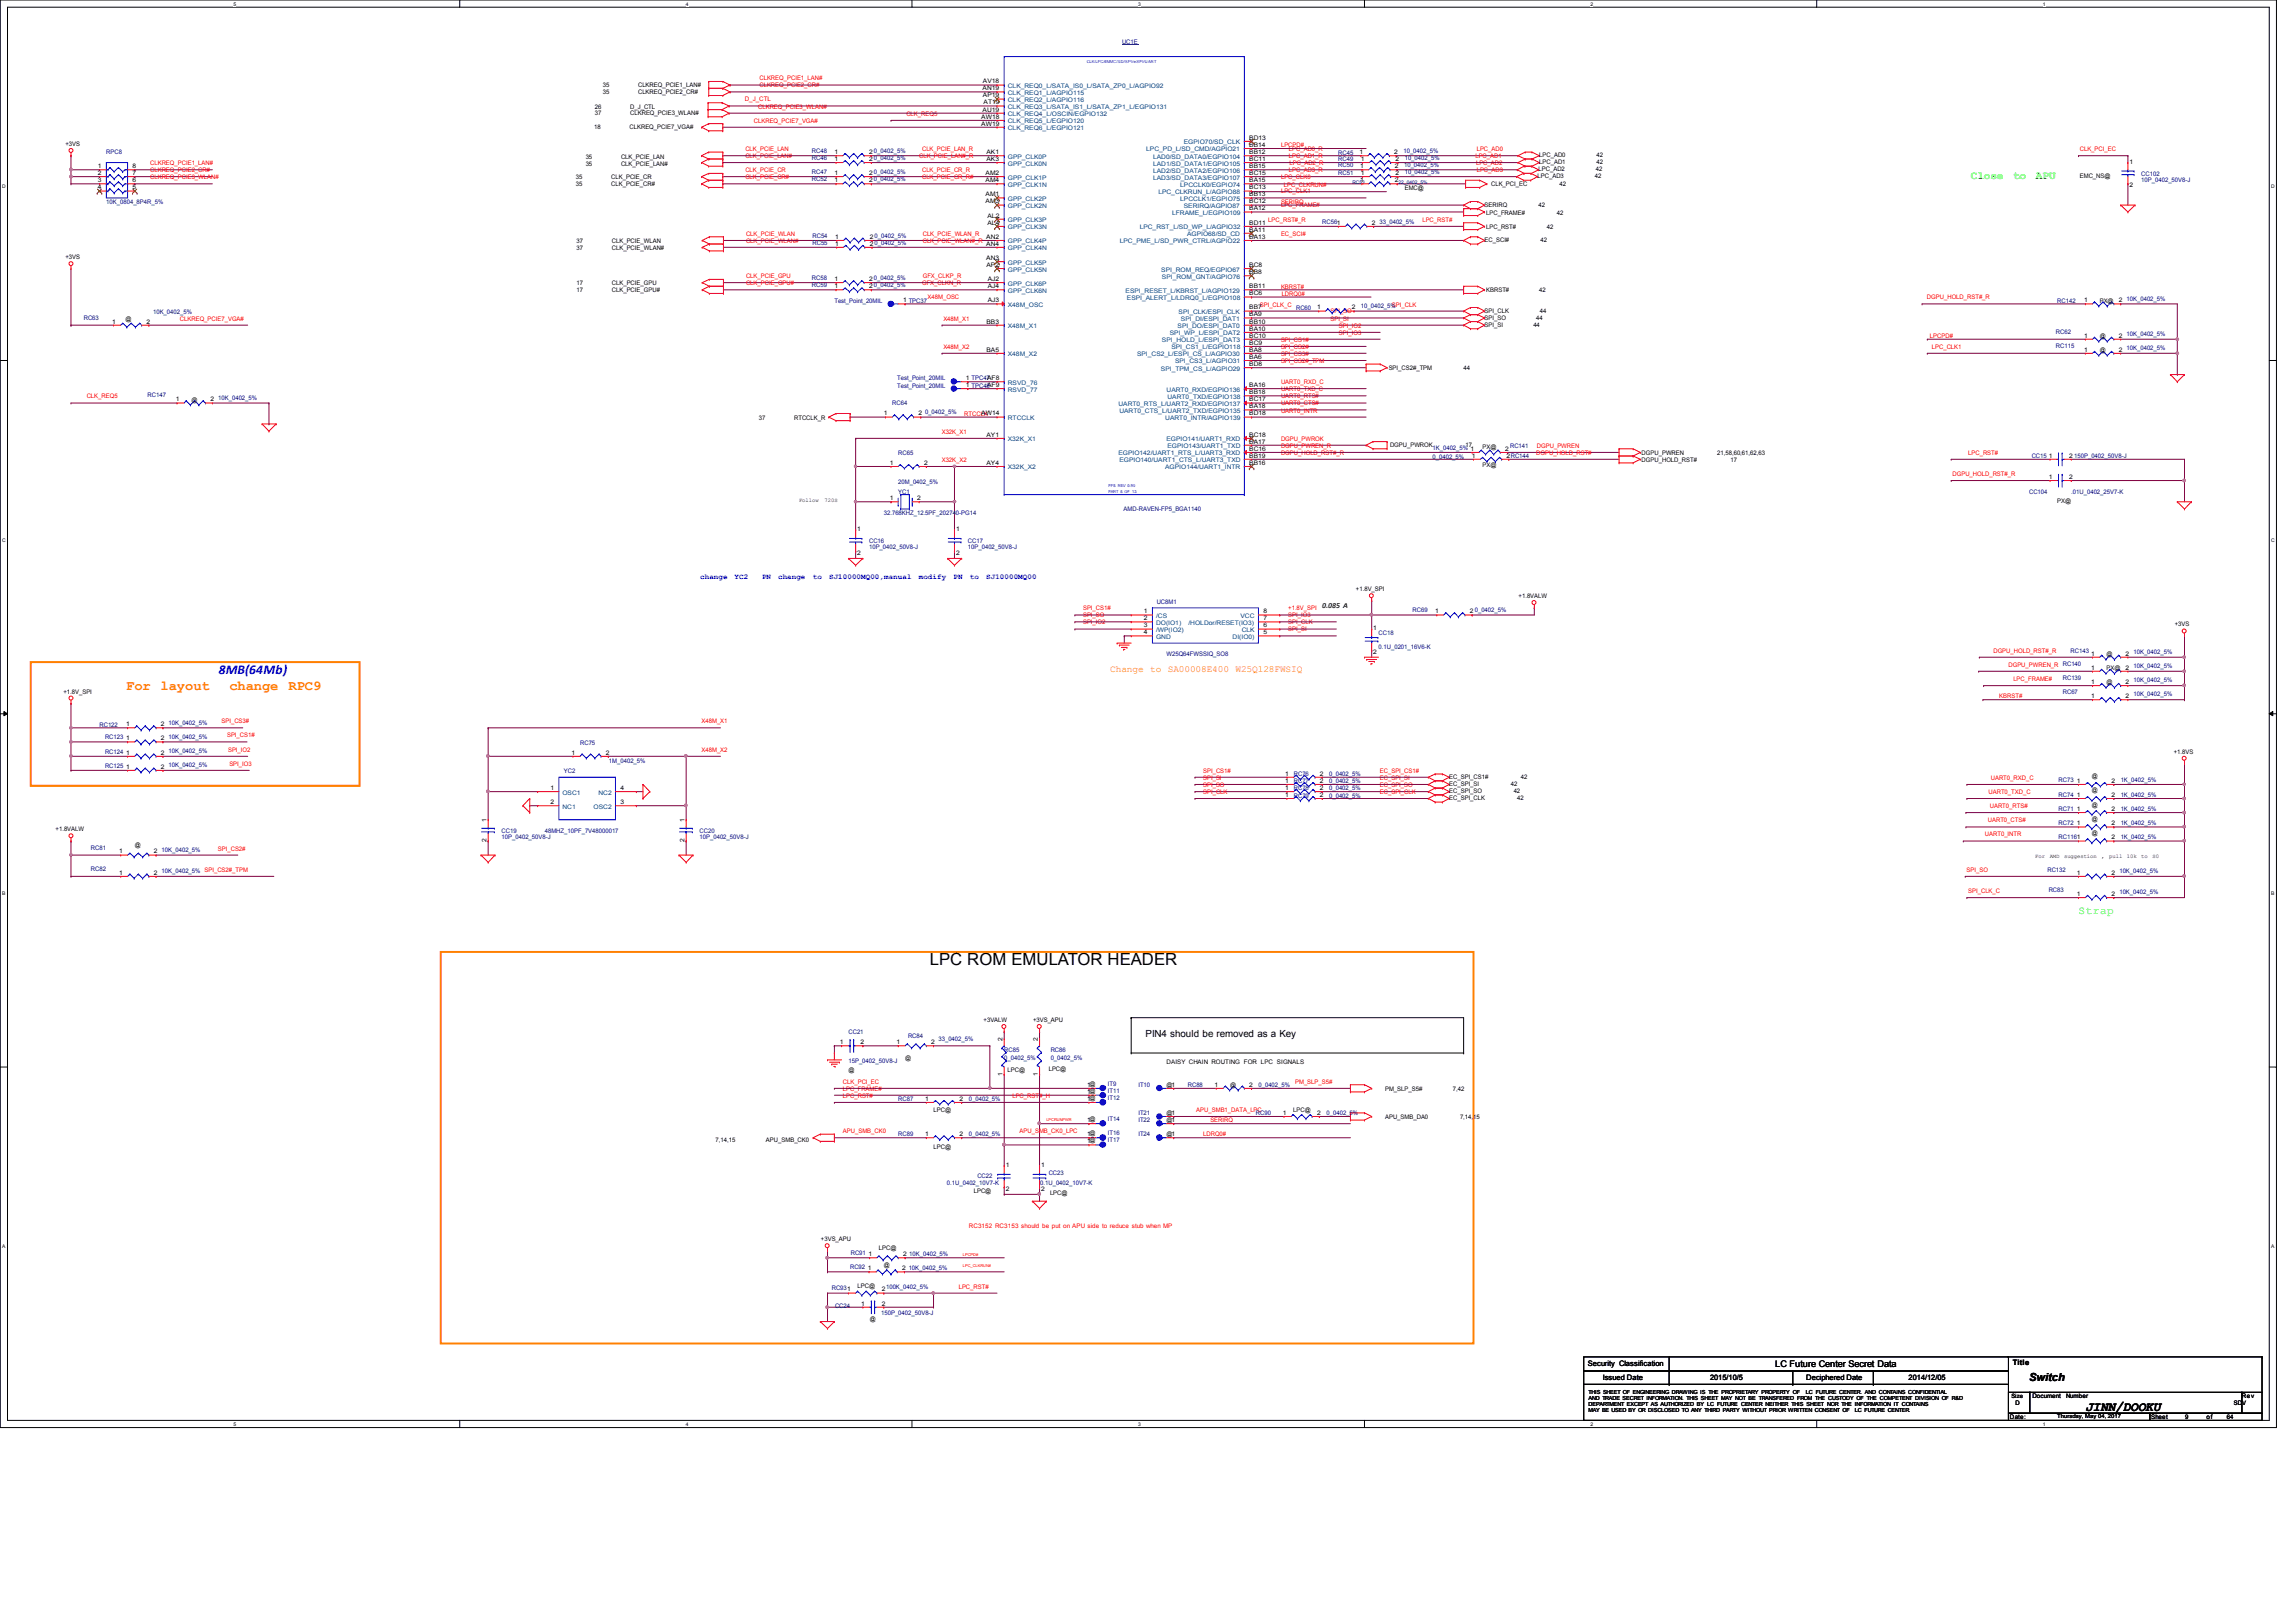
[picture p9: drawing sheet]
<svg xmlns="http://www.w3.org/2000/svg" width="297mm" height="210mm" viewBox="0 0 297 210" stroke-linecap="round" stroke-linejoin="round" font-family="sans-serif">
<defs><g id="words">
<text font-size="2.2" x="120.3" y="124.9">LPC ROM EMULATOR HEADER</text>
<g font-size="1.8" fill="#ff8000">
<text x="16.3" y="89.2">For</text>
<text x="20.8" y="89.2">layout</text>
<text x="29.7" y="89.2">change</text>
<text x="37.3" y="89.2">RPC9</text>
</g>
<text font-size="1.7" fill="#00f" x="28.3" y="87.2">8MB(64Mb)</text>
<text font-size="1.7" x="269.8" y="182.5">JINN/DOOKU</text>
<g font-size="1.4" fill="#0f0">
<text x="255" y="23.2">Close</text>
<text x="260.4" y="23.2">to</text>
<text x="263.4" y="23.2">APU</text>
<text x="268.9" y="118.2">Strap</text>
</g>
<text font-size="1.4" x="262.5" y="178.7">Switch</text>
<text font-size="1.3" x="148.2" y="134.2">PIN4 should be removed as a Key</text>
<text font-size="1.2" fill="#ff8000" x="143.6" y="87">Change to SA00008E400 W25Q128FWSIQ</text>
<text font-size="1.2" x="229.7" y="177">LC Future Center Secret Data</text>
<g font-size="1" fill="#00f">
<text x="90.6" y="74.9">change</text>
<text x="95" y="74.9">YC2</text>
<text x="98.6" y="74.9">PN</text>
<text x="100.7" y="74.9">change</text>
<text x="105.2" y="74.9">to</text>
<text x="107.3" y="74.9">SJ10000MQ00,manual</text>
<text x="118.9" y="74.9">modify</text>
<text x="123.4" y="74.9">PN</text>
<text x="125.5" y="74.9">to</text>
<text x="127.6" y="74.9">SJ10000MQ00</text>
</g>
<text font-size="1" fill="#008000" x="171.1" y="78.7">0.085 A</text>
<g font-size="1">
<text x="205.4" y="176.8">Security Classification</text>
<text x="207.3" y="178.6">Issued Date</text>
<text x="221.2" y="178.6">2015/10/5</text>
<text x="233.7" y="178.6">Deciphered Date</text>
<text x="246.9" y="178.6">2014/12/05</text>
<text x="260.4" y="176.6">Title</text>
</g>
<g font-size=".8" fill="#000080">
<text x="145.2" y="5.7">UC1E</text>
<text x="13.8" y="20">RPC8</text>
<text x="105" y="20.7">RC46</text>
<text x="105" y="19.8">RC48</text>
<text x="105" y="23.5">RC52</text>
<text x="105" y="22.5">RC47</text>
<text x="113.1" y="20.7">0_0402_5%</text>
<text x="113.1" y="19.8">0_0402_5%</text>
<text x="113.1" y="23.5">0_0402_5%</text>
<text x="113.1" y="22.5">0_0402_5%</text>
<text x="173.1" y="20.1">RC45</text>
<text x="173.1" y="21.6">RC50</text>
<text x="173.1" y="20.8">RC49</text>
<text x="173.1" y="22.6">RC51</text>
<text x="181.6" y="19.8">10_0402_5%</text>
<text x="181.6" y="21.6">10_0402_5%</text>
<text x="181.7" y="20.7">10_0402_5%</text>
<text x="181.7" y="22.5">10_0402_5%</text>
<text x="277" y="22.7">CC102</text>
<text x="277" y="23.5">10P_0402_50V8-J</text>
<text x="13.8" y="26.4">10K_0804_8P4R_5%</text>
<text x="171.1" y="29">RC561</text>
<text x="178.5" y="29">33_0402_5%</text>
<text x="105.1" y="31.7">RC55</text>
<text x="105.1" y="30.8">RC54</text>
<text x="113.2" y="31.7">0_0402_5%</text>
<text x="113.2" y="30.8">0_0402_5%</text>
<text x="10.8" y="41.4">RC63</text>
<text x="19.8" y="40.6">10K_0402_5%</text>
<text x="105" y="36.2">RC58</text>
<text x="105" y="37.2">RC59</text>
<text x="107.9" y="39.2">Test_Point_20MIL</text>
<text x="113.1" y="36.2">0_0402_5%</text>
<text x="113.1" y="37.2">0_0402_5%</text>
<text x="167.7" y="40.2">RC60</text>
<text x="176.1" y="39.9">10_0402_5%</text>
<text x="266.1" y="39.2">RC142</text>
<text x="275.1" y="38.9">10K_0402_5%</text>
<text x="266" y="43.2">RC62</text>
<text x="266" y="45">RC115</text>
<text x="275.1" y="43.5">10K_0402_5%</text>
<text x="275.1" y="45.3">10K_0402_5%</text>
<text x="19.1" y="51.4">RC147</text>
<text x="28.2" y="51.7">10K_0402_5%</text>
<text x="115.4" y="52.5">RC64</text>
<text x="116.1" y="49.2">Test_Point_20MIL</text>
<text x="116.1" y="50.2">Test_Point_20MIL</text>
<text x="119.7" y="53.6">0_0402_5%</text>
<text x="116.2" y="58.8">RC65</text>
<text x="185.3" y="59.4">0_0402_5%</text>
<text x="185.3" y="58.2">1K_0402_5% 1</text>
<text x="195.4" y="58">RC141</text>
<text x="262.8" y="59.3">CC15</text>
<text x="268.3" y="59.3">150P_0402_50V8-J</text>
<text x="116.2" y="63.9">YC1</text>
<text x="116.2" y="62.6">20M_0402_5%</text>
<text x="262.5" y="63.9">CC104</text>
<text x="268" y="63.9">.01U_0402_25V7-K</text>
<text x="112.4" y="70.3">CC16</text>
<text x="112.4" y="71.1">10P_0402_50V8-J</text>
<text x="114.3" y="66.6">32.768KHZ_12.5PF_202740-PG14</text>
<text x="125.2" y="70.3">CC17</text>
<text x="125.2" y="71.1">10P_0402_50V8-J</text>
<text x="145.4" y="66.1">AMD-RAVEN-FP5_BGA1140</text>
<text x="149.6" y="78.1">UC8M1</text>
<text x="178.3" y="82.2">CC18</text>
<text x="178.3" y="84">0.1U_0201_16V6-K</text>
<text x="182.7" y="79.2">RC69</text>
<text x="190.8" y="79.2">0_0402_5%</text>
<text x="150.9" y="84.9">W25Q64FWSSIQ_SO8</text>
<text x="266.9" y="88">RC139</text>
<text x="266.9" y="89.8">RC67</text>
<text x="267.9" y="84.5">RC143</text>
<text x="276" y="88.3">10K_0402_5%</text>
<text x="276" y="84.6">10K_0402_5%</text>
<text x="276" y="86.4">10K_0402_5%</text>
<text x="12.9" y="94.1">RC122</text>
<text x="13.6" y="95.7">RC123</text>
<text x="21.8" y="95.6">10K_0402_5%</text>
<text x="21.8" y="93.8">10K_0402_5%</text>
<text x="276" y="90.1">10K_0402_5%</text>
<text x="13.6" y="97.5">RC124</text>
<text x="13.6" y="99.4">RC125</text>
<text x="21.8" y="97.5">10K_0402_5%</text>
<text x="21.8" y="99.3">10K_0402_5%</text>
<text x="72.9" y="100.1">YC2</text>
<text x="75.1" y="96.4">RC75</text>
<text x="78.8" y="98.7">1M_0402_5%</text>
<text x="167.4" y="100.5">RC76</text>
<text x="167.4" y="101.3">RC77</text>
<text x="172" y="100.5">0_0402_5%</text>
<text x="172" y="101.3">0_0402_5%</text>
<text x="266.3" y="101.3">RC73</text>
<text x="274.4" y="101.3">1K_0402_5%</text>
<text x="64.9" y="107.8">CC19</text>
<text x="70.5" y="107.8">48MHZ_10PF_7V48000017</text>
<text x="90.5" y="107.8">CC20</text>
<text x="167.4" y="102.3">RC78</text>
<text x="167.4" y="103.2">RC79</text>
<text x="172" y="102.3">0_0402_5%</text>
<text x="172" y="103.2">0_0402_5%</text>
<text x="266.3" y="106.8">RC72</text>
<text x="266.3" y="103.1">RC74</text>
<text x="266.3" y="104.9">RC71</text>
<text x="274.4" y="106.8">1K_0402_5%</text>
<text x="274.4" y="103.1">1K_0402_5%</text>
<text x="274.4" y="104.9">1K_0402_5%</text>
<text x="11.8" y="112.7">RC82</text>
<text x="11.8" y="109.9">RC81</text>
<text x="20.9" y="113">10K_0402_5% SPI_CS2#_TPM</text>
<text x="20.9" y="110.2">10K_0402_5%</text>
<text x="64.9" y="108.6">10P_0402_50V8-J</text>
<text x="90.5" y="108.6">10P_0402_50V8-J</text>
<text x="264.9" y="112.9">RC132</text>
<text x="266.3" y="108.6">RC1161</text>
<text x="274.2" y="113">10K_0402_5%</text>
<text x="274.4" y="108.6">1K_0402_5%</text>
<text x="265" y="115.4">RC83</text>
<text x="274.2" y="115.7">10K_0402_5%</text>
<text x="109.8" y="133.8">CC21</text>
<text x="109.8" y="137.6">15P_0402_50V8-J</text>
<text x="117.5" y="134.4">RC84</text>
<text x="121.4" y="134.7">33_0402_5%</text>
<text x="129.9" y="136.1">RC85</text>
<text x="129.9" y="137.2">0_0402_5%</text>
<text x="135.9" y="136.1">RC86</text>
<text x="135.9" y="137.2">0_0402_5%</text>
<text x="116.2" y="142.5">RC87</text>
<text x="125.3" y="142.5">0_0402_5%</text>
<text x="143.3" y="140.5">IT9</text>
<text x="143.3" y="141.4">IT11</text>
<text x="143.3" y="142.3">IT12</text>
<text x="147.3" y="140.7">IT10</text>
<text x="153.7" y="140.7">RC88</text>
<text x="162.8" y="140.7">0_0402_5%</text>
<text x="116.2" y="147.1">RC89</text>
<text x="125.3" y="147.1">0_0402_5%</text>
<text x="143.3" y="146.9">IT16</text>
<text x="143.3" y="145.1">IT14</text>
<text x="143.3" y="147.8">IT17</text>
<text x="147.3" y="144.4">IT21</text>
<text x="147.3" y="147.1">IT24</text>
<text x="147.3" y="145.2">IT22</text>
<text x="162.5" y="144.4">RC90</text>
<text x="171.6" y="144.4">0_0402_5%</text>
<text x="122.5" y="153.4">0.1U_0402_10V7-K</text>
<text x="126.4" y="152.5">CC22</text>
<text x="134.6" y="153.4">0.1U_0402_10V7-K</text>
<text x="135.7" y="152.1">CC23</text>
<text x="107.6" y="166.9">RC93</text>
<text x="110" y="164.3">RC92</text>
<text x="110.1" y="162.4">RC91</text>
<text x="114.6" y="166.8">100K_0402_5%</text>
<text x="117.6" y="164.4">10K_0402_5%</text>
<text x="117.6" y="162.5">10K_0402_5%</text>
<text x="108" y="169.2">CC24</text>
<text x="114" y="170.1">150P_0402_50V8-J</text>
</g>
<g font-size=".8">
<text x="78" y="11.3">35</text>
<text x="82.5" y="11.3">CLKREQ_PCIE1_LAN#</text>
<text x="127.1" y="11.7">AN19</text>
<text x="127.2" y="10.8">AV18</text>
<text x="76.9" y="16.7">18</text>
<text x="77" y="14.1">26</text>
<text x="77" y="14.9">37</text>
<text x="78" y="12.2">35</text>
<text x="81.4" y="16.7">CLKREQ_PCIE7_VGA#</text>
<text x="81.5" y="14.1">D_J_CTL</text>
<text x="81.5" y="14.9">CLKREQ_PCIE3_WLAN#</text>
<text x="82.5" y="12.2">CLKREQ_PCIE2_CR#</text>
<text x="127" y="16.3">AW19</text>
<text x="127" y="15.4">AW18</text>
<text x="127.1" y="14.4">AU19</text>
<text x="127.2" y="12.6">AP19</text>
<text x="127.3" y="13.5">AT19</text>
<text x="8.5" y="18.9">+3VS</text>
<text x="12.7" y="21.8">1</text>
<text x="12.7" y="22.6">2</text>
<text x="12.7" y="23.6">3</text>
<text x="17.1" y="21.8">8</text>
<text x="17.1" y="22.6">7</text>
<text x="17.1" y="23.6">6</text>
<text x="74.5" y="23.2">35</text>
<text x="75.8" y="20.5">35</text>
<text x="75.8" y="21.5">35</text>
<text x="79.1" y="23.2">CLK_PCIE_CR</text>
<text x="80.3" y="20.5">CLK_PCIE_LAN</text>
<text x="80.3" y="21.5">CLK_PCIE_LAN#</text>
<text x="107.9" y="20.8">1</text>
<text x="107.9" y="19.9">1</text>
<text x="107.9" y="23.6">1</text>
<text x="107.9" y="22.6">1</text>
<text x="112.4" y="20.8">2</text>
<text x="112.4" y="19.9">2</text>
<text x="112.4" y="23.6">2</text>
<text x="112.4" y="22.6">2</text>
<text x="127.5" y="23.6">AM4</text>
<text x="127.5" y="22.6">AM2</text>
<text x="127.6" y="20.8">AK3</text>
<text x="127.6" y="19.9">AK1</text>
<text x="161.6" y="23.6">BA15</text>
<text x="161.6" y="22.6">BC15</text>
<text x="161.6" y="21.8">BB15</text>
<text x="161.6" y="20.8">BC11</text>
<text x="161.6" y="19.9">BB12</text>
<text x="161.6" y="19">BB14</text>
<text x="161.6" y="18.1">BD13</text>
<text x="175.9" y="19.9">1</text>
<text x="176" y="21.8">1</text>
<text x="176" y="23.6">1</text>
<text x="176.1" y="20.8">1</text>
<text x="176.1" y="22.6">1</text>
<text x="180.4" y="19.9">2</text>
<text x="180.5" y="21.8">2</text>
<text x="180.5" y="23.6">2</text>
<text x="180.5" y="20.8">2</text>
<text x="180.5" y="22.6">2</text>
<text x="198.9" y="23.1">LPC_AD3</text>
<text x="199" y="22.2">LPC_AD2</text>
<text x="199.1" y="20.4">LPC_AD0</text>
<text x="199.1" y="21.3">LPC_AD1</text>
<text x="206.3" y="23.1">42</text>
<text x="206.5" y="22.2">42</text>
<text x="206.5" y="20.4">42</text>
<text x="206.5" y="21.3">42</text>
<text x="269.1" y="23">EMC_NS@</text>
<text x="275.5" y="21.2">1</text>
<text x="12.7" y="24.5">4</text>
<text x="17.1" y="24.5">5</text>
<text x="74.5" y="24.1">35</text>
<text x="79.1" y="24.1">CLK_PCIE_CR#</text>
<text x="127.5" y="26.3">AM3</text>
<text x="127.5" y="25.4">AM1</text>
<text x="127.8" y="29.1">AL4</text>
<text x="127.8" y="28.2">AL2</text>
<text x="161.6" y="30">BA11</text>
<text x="161.6" y="29.1">BD11</text>
<text x="161.6" y="27.2">BA12</text>
<text x="161.6" y="26.3">BC12</text>
<text x="161.6" y="25.4">BB13</text>
<text x="161.6" y="24.5">BC13</text>
<text x="177.5" y="29.1">2</text>
<text x="181.7" y="24.6">EMC@</text>
<text x="192.1" y="26.8">SERIRQ</text>
<text x="192.3" y="27.8">LPC_FRAME#</text>
<text x="192.3" y="29.6">LPC_RST#</text>
<text x="192.9" y="24.1">CLK_PCI_EC</text>
<text x="199" y="26.8">42</text>
<text x="200.1" y="29.6">42</text>
<text x="201.4" y="27.8">42</text>
<text x="201.8" y="24.1">42</text>
<text x="275.5" y="24.3">2</text>
<text x="8.5" y="33.5">+3VS</text>
<text x="74.6" y="32.3">37</text>
<text x="74.6" y="31.4">37</text>
<text x="79.2" y="32.3">CLK_PCIE_WLAN#</text>
<text x="79.2" y="31.4">CLK_PCIE_WLAN</text>
<text x="108" y="31.8">1</text>
<text x="108" y="30.9">1</text>
<text x="112.5" y="31.8">2</text>
<text x="112.5" y="30.9">2</text>
<text x="127.6" y="33.7">AN3</text>
<text x="127.6" y="31.8">AN4</text>
<text x="127.6" y="30.9">AN2</text>
<text x="127.6" y="34.5">AP2</text>
<text x="161.6" y="35.5">BB8</text>
<text x="161.6" y="34.5">BC8</text>
<text x="161.6" y="30.9">BA13</text>
<text x="192.1" y="31.3">EC_SCI#</text>
<text x="199.3" y="31.3">42</text>
<text x="14.5" y="41.9">1</text>
<text x="16.3" y="41.5">@</text>
<text x="19" y="41.9">2</text>
<text x="74.6" y="37.8">17</text>
<text x="74.6" y="36.9">17</text>
<text x="79.2" y="37.8">CLK_PCIE_GPU#</text>
<text x="79.2" y="36.9">CLK_PCIE_GPU</text>
<text x="107.9" y="36.4">1</text>
<text x="107.9" y="37.3">1</text>
<text x="112.4" y="36.4">2</text>
<text x="112.4" y="37.3">2</text>
<text x="116.8" y="39.1">1 TPC37</text>
<text x="127.6" y="41.9">BB3</text>
<text x="127.8" y="39.1">AJ3</text>
<text x="127.8" y="37.3">AJ4</text>
<text x="127.8" y="36.4">AJ2</text>
<text x="161.6" y="41.9">BB10</text>
<text x="161.6" y="40.9">BA9</text>
<text x="161.6" y="40">BB7</text>
<text x="161.6" y="38.2">BC6</text>
<text x="161.6" y="37.3">BB11</text>
<text x="170.4" y="40">1</text>
<text x="174.9" y="40">2</text>
<text x="192.1" y="41.4">SPI_SO</text>
<text x="192.1" y="40.5">SPI_CLK</text>
<text x="192.3" y="37.8">KBRST#</text>
<text x="198.8" y="41.4">44</text>
<text x="199.1" y="37.8">42</text>
<text x="199.2" y="40.5">44</text>
<text x="269.6" y="39.1">1</text>
<text x="271.6" y="39.2">PX@</text>
<text x="274.1" y="39.1">2</text>
<text x="127.6" y="45.5">BA5</text>
<text x="161.6" y="47.4">BD8</text>
<text x="161.6" y="46.4">BA6</text>
<text x="161.6" y="45.5">BA8</text>
<text x="161.6" y="44.6">BC9</text>
<text x="161.6" y="43.7">BC10</text>
<text x="161.6" y="42.8">BA10</text>
<text x="179.7" y="47.9">SPI_CS2#_TPM</text>
<text x="189.4" y="47.9">44</text>
<text x="192.1" y="42.3">SPI_SI</text>
<text x="198.4" y="42.3">44</text>
<text x="269.6" y="43.7">1</text>
<text x="269.6" y="45.5">1</text>
<text x="271.6" y="43.8">@</text>
<text x="271.6" y="45.6">@</text>
<text x="274.1" y="43.7">2</text>
<text x="274.1" y="45.5">2</text>
<text x="22.7" y="51.9">1</text>
<text x="24.8" y="52">@</text>
<text x="27.2" y="51.9">2</text>
<text x="114.3" y="53.8">1</text>
<text x="118.8" y="53.8">2</text>
<text x="125" y="49.2">1 TPC47AF8</text>
<text x="125" y="50.1">1 TPC48AF9</text>
<text x="127" y="53.8">AW14</text>
<text x="161.6" y="53.8">BD18</text>
<text x="161.6" y="52.8">BA18</text>
<text x="161.6" y="51.9">BC17</text>
<text x="161.6" y="51">BB18</text>
<text x="161.6" y="50.1">BA16</text>
<text x="98.2" y="54.4">37</text>
<text x="102.7" y="54.4">RTCCLK_R</text>
<text x="127.6" y="56.5">AY1</text>
<text x="161.6" y="59.2">BB19</text>
<text x="161.6" y="58.3">BC16</text>
<text x="161.6" y="57.4">BA17</text>
<text x="161.6" y="56.5">BC18</text>
<text x="179.8" y="57.8">DGPU_PWROK</text>
<text x="189.6" y="57.8">17</text>
<text x="190.4" y="59.2">1</text>
<text x="191.8" y="58.1">PX@</text>
<text x="194.7" y="58.3">2</text>
<text x="194.9" y="59.2">2RC144</text>
<text x="212.4" y="59.8">DGPU_HOLD_RST#</text>
<text x="212.4" y="58.8">DGPU_PWREN</text>
<text x="222.2" y="58.8">21,58,60,61,62,63</text>
<text x="223.9" y="59.8">17</text>
<text x="265" y="59.2">1</text>
<text x="267.7" y="59.2">2</text>
<text x="115.1" y="64.7">1</text>
<text x="115.1" y="60.2">1</text>
<text x="118.7" y="64.7">2</text>
<text x="119.5" y="60.2">2</text>
<text x="127.6" y="60.2">AY4</text>
<text x="161.6" y="60.2">BB16</text>
<text x="191.8" y="60.5">PX@</text>
<text x="265" y="62">1</text>
<text x="266.1" y="65.1">PX@</text>
<text x="267.7" y="62">2</text>
<text x="110.9" y="68.7">1</text>
<text x="110.9" y="71.8">2</text>
<text x="123.7" y="68.7">1</text>
<text x="123.7" y="71.8">2</text>
<text x="175.4" y="76.5">+1.8V_SPI</text>
<text x="196.5" y="77.4">+1.8VALW</text>
<text x="148" y="79.4">1</text>
<text x="148" y="80.3">2</text>
<text x="148" y="81.2">3</text>
<text x="148" y="82.1">4</text>
<text x="163.4" y="82.1">5</text>
<text x="163.4" y="81.2">6</text>
<text x="163.4" y="80.3">7</text>
<text x="163.4" y="79.4">8</text>
<text x="177.7" y="81.5">1</text>
<text x="185.7" y="79.4">1</text>
<text x="190.2" y="79.4">2</text>
<text x="281.3" y="81.1">+3VS</text>
<text x="8.2" y="89.7">+1.8V_SPI</text>
<text x="177.7" y="84.6">2</text>
<text x="270.5" y="88.5">1</text>
<text x="270.5" y="84.8">1</text>
<text x="270.5" y="86.7">1</text>
<text x="272.5" y="88.6">@</text>
<text x="272.5" y="84.9">@</text>
<text x="272.5" y="86.7">PX@</text>
<text x="275" y="88.5">2</text>
<text x="275" y="84.8">2</text>
<text x="275" y="86.7">2</text>
<text x="16.3" y="95.8">1</text>
<text x="16.3" y="94">1</text>
<text x="20.8" y="95.8">2</text>
<text x="20.8" y="94">2</text>
<text x="270.5" y="90.3">1</text>
<text x="275" y="90.3">2</text>
<text x="16.3" y="97.7">1</text>
<text x="16.3" y="99.5">1</text>
<text x="20.8" y="97.7">2</text>
<text x="20.8" y="99.5">2</text>
<text x="74" y="97.7">1</text>
<text x="78.4" y="97.7">2</text>
<text x="166.3" y="100.4">1</text>
<text x="166.3" y="101.3">1</text>
<text x="170.8" y="100.4">2</text>
<text x="170.8" y="101.3">2</text>
<text x="187.5" y="100.8">EC_SPI_CS1#</text>
<text x="187.5" y="101.7">EC_SPI_SI</text>
<text x="195.4" y="101.7">42</text>
<text x="196.8" y="100.8">42</text>
<text x="268.7" y="101.3">1</text>
<text x="270.6" y="100.7">@</text>
<text x="273.2" y="101.3">2</text>
<text x="281.2" y="97.5">+1.8VS</text>
<text x="7.2" y="107.6">+1.8VALW</text>
<text x="62.9" y="106.4" transform="rotate(-90 62.9 106.4)">1</text>
<text x="71.2" y="102.2">1</text>
<text x="71.2" y="104.1">2</text>
<text x="80.3" y="104.1">3</text>
<text x="80.3" y="102.2">4</text>
<text x="88.6" y="106.4" transform="rotate(-90 88.6 106.4)">1</text>
<text x="166.3" y="102.2">1</text>
<text x="166.3" y="103.1">1</text>
<text x="170.8" y="102.2">2</text>
<text x="170.8" y="103.1">2</text>
<text x="187.5" y="103.5">EC_SPI_CLK</text>
<text x="187.5" y="102.7">EC_SPI_SO</text>
<text x="195.8" y="102.7">42</text>
<text x="196.3" y="103.5">42</text>
<text x="268.7" y="106.8">1</text>
<text x="268.7" y="103.1">1</text>
<text x="268.7" y="104.9">1</text>
<text x="270.6" y="106.2">@</text>
<text x="270.6" y="102.5">@</text>
<text x="270.6" y="104.4">@</text>
<text x="273.2" y="106.8">2</text>
<text x="273.2" y="103.1">2</text>
<text x="273.2" y="104.9">2</text>
<text x="15.4" y="113.2">1</text>
<text x="15.4" y="110.4">1</text>
<text x="17.4" y="109.6">@</text>
<text x="19.9" y="113.2">2</text>
<text x="19.9" y="110.4">2</text>
<text x="62.9" y="109" transform="rotate(-90 62.9 109)">2</text>
<text x="88.6" y="109" transform="rotate(-90 88.6 109)">2</text>
<text x="268.7" y="113.2">1</text>
<text x="270.6" y="108">@</text>
<text x="273.2" y="108.6">2</text>
<text x="273.2" y="113.2">2</text>
<text x="268.7" y="116">1</text>
<text x="273.2" y="116">2</text>
<text x="108.7" y="135.1">1</text>
<text x="111.3" y="135.1">2</text>
<text x="116" y="135.1">1</text>
<text x="117.1" y="137.1">@</text>
<text x="120.5" y="135.1">2</text>
<text x="127.3" y="132.2">+3VALW</text>
<text x="129.7" y="134.7" transform="rotate(-90 129.7 134.7)">2</text>
<text x="133.6" y="132.2">+3VS_APU</text>
<text x="134.3" y="134.7" transform="rotate(-90 134.3 134.7)">2</text>
<text x="150.9" y="137.8">DAISY CHAIN ROUTING FOR LPC SIGNALS</text>
<text x="109.8" y="138.8">@</text>
<text x="119.7" y="142.5">1</text>
<text x="120.8" y="143.9">LPC@</text>
<text x="124.1" y="142.5">2</text>
<text x="129.7" y="139.2" transform="rotate(-90 129.7 139.2)">1</text>
<text x="130.3" y="138.8">LPC@</text>
<text x="134.3" y="139.2" transform="rotate(-90 134.3 139.2)">1</text>
<text x="135.7" y="138.6">LPC@</text>
<text x="140.7" y="140.6">1@</text>
<text x="140.7" y="141.5">1@</text>
<text x="140.7" y="142.5">1@</text>
<text x="150.9" y="140.7">@1</text>
<text x="157.1" y="140.6">1</text>
<text x="159.2" y="140.7">@</text>
<text x="161.6" y="140.6">2</text>
<text x="167.3" y="143.9">LPC@</text>
<text x="179.2" y="141.1">PM_SLP_S5#</text>
<text x="188" y="141.1">7,42</text>
<text x="92.6" y="147.8">7,14,15</text>
<text x="99.1" y="147.8">APU_SMB_CK0</text>
<text x="119.7" y="147">1</text>
<text x="120.8" y="148.6">LPC@</text>
<text x="124.1" y="147">2</text>
<text x="140.7" y="147">1@</text>
<text x="140.7" y="145.2">1@</text>
<text x="140.7" y="148">1@</text>
<text x="150.9" y="144.4">@1</text>
<text x="150.9" y="147.1">@1</text>
<text x="150.9" y="145.2">@1</text>
<text x="165.9" y="144.3">1</text>
<text x="170.4" y="144.3">2</text>
<text x="179.2" y="144.8">APU_SMB_DA0</text>
<text x="188.9" y="144.8">7,14,15</text>
<text x="126" y="154.4">LPC@</text>
<text x="130.1" y="151">1</text>
<text x="130.1" y="154.1">2</text>
<text x="134.7" y="151">1</text>
<text x="134.7" y="154.1">2</text>
<text x="135.8" y="154.6">LPC@</text>
<text x="106.2" y="160.6">+3VS_APU</text>
<text x="113.7" y="161.7">LPC@</text>
<text x="109.6" y="167.1">1</text>
<text x="111" y="166.7">LPC@</text>
<text x="112.3" y="164.4">1</text>
<text x="112.3" y="162.6">1</text>
<text x="114.1" y="167.1">2</text>
<text x="114.3" y="164">@</text>
<text x="116.7" y="164.4">2</text>
<text x="116.8" y="162.6">2</text>
<text x="111.4" y="169">1</text>
<text x="112.5" y="170.9">@</text>
<text x="114.1" y="169">2</text>
<text x="260" y="183.6">Date:</text>
<text x="260.2" y="180.9">Size</text>
<text x="260.8" y="181.8">D</text>
<text x="262.9" y="180.9">Document</text>
<text x="267.3" y="180.9">Number</text>
<text x="278.3" y="183.6">Sheet</text>
<text x="282.7" y="183.6">9</text>
<text x="285.5" y="183.6">of</text>
<text x="288.1" y="183.6">64</text>
<text x="289" y="181.8">SDV</text>
<text x="290" y="180.9">Rev</text>
</g>
<g font-size=".8" fill="#f00">
<text x="98.3" y="11.3">CLKREQ_PCIE2_CR#</text>
<text x="98.3" y="10.4">CLKREQ_PCIE1_LAN#</text>
<text x="96.3" y="13.1">D_J_CTL</text>
<text x="97.5" y="15.9">CLKREQ_PCIE7_VGA#</text>
<text x="98.1" y="14.1">CLKREQ_PCIE3_WLAN#</text>
<text x="117.3" y="15">CLK_REQ5</text>
<text x="19.4" y="21.4">CLKREQ_PCIE1_LAN#</text>
<text x="19.4" y="22.3">CLKREQ_PCIE2_CR#</text>
<text x="19.4" y="23.2">CLKREQ_PCIE3_WLAN#</text>
<text x="96.4" y="22.3">CLK_PCIE_CR</text>
<text x="96.4" y="23.2">CLK_PCIE_CR#</text>
<text x="96.4" y="20.4">CLK_PCIE_LAN#</text>
<text x="96.4" y="19.6">CLK_PCIE_LAN</text>
<text x="118.9" y="20.4">CLK_PCIE_LAN#_R</text>
<text x="119.3" y="19.6">CLK_PCIE_LAN_R</text>
<text x="119.3" y="22.3">CLK_PCIE_CR_R</text>
<text x="119.3" y="23.2">CLK_PCIE_CR_R#</text>
<text x="165.7" y="23.2">LPC_CLK0</text>
<text x="165.7" y="19">LPCPD#</text>
<text x="166.7" y="19.6">LPC_AD0_R</text>
<text x="166.7" y="20.4">LPC_AD1_R</text>
<text x="166.7" y="22.3">LPC_AD3_R</text>
<text x="166.8" y="21.4">LPC_AD2_R</text>
<text x="190.9" y="20.4">LPC_AD1</text>
<text x="191" y="21.4">LPC_AD2</text>
<text x="191" y="22.3">LPC_AD3</text>
<text x="191" y="19.6">LPC_AD0</text>
<text x="269.1" y="19.6">CLK_PCI_EC</text>
<text x="164.1" y="28.7">LPC_RST#_R</text>
<text x="165.7" y="26.8">LPC_FRAME#</text>
<text x="165.7" y="26.4">SERIRQ</text>
<text x="165.7" y="25">LPC_CLK1</text>
<text x="166.1" y="24.2">LPC_CLKRUN#</text>
<text x="184" y="28.7">LPC_RST#</text>
<text x="96.5" y="36">CLK_PCIE_GPU</text>
<text x="96.5" y="31.4">CLK_PCIE_WLAN#</text>
<text x="96.5" y="30.5">CLK_PCIE_WLAN</text>
<text x="119.4" y="36">GFX_CLKP_R</text>
<text x="119.4" y="30.5">CLK_PCIE_WLAN_R</text>
<text x="119.4" y="31.4">CLK_PCIE_WLAN#_R</text>
<text x="165.7" y="30.5">EC_SCI#</text>
<text x="23.3" y="41.5">CLKREQ_PCIE7_VGA#</text>
<text x="96.5" y="36.9">CLK_PCIE_GPU#</text>
<text x="119.3" y="36.9">GFX_CLKN_R</text>
<text x="120" y="38.7">X48M_OSC</text>
<text x="122" y="41.5">X48M_X1</text>
<text x="163" y="39.7">SPI_CLK_C</text>
<text x="165.7" y="37.3">KBRST#</text>
<text x="165.8" y="38.3">LDRQ0#</text>
<text x="172.1" y="41.5">SPI_SI</text>
<text x="172.1" y="40.6">SPI_SO</text>
<text x="180.1" y="39.7">SPI_CLK</text>
<text x="249.3" y="38.7">DGPU_HOLD_RST#_R</text>
<text x="122" y="45.1">X48M_X2</text>
<text x="165.7" y="46.1">SPI_CS3#</text>
<text x="165.7" y="44.2">SPI_CS1#</text>
<text x="165.7" y="45.1">SPI_CS2#</text>
<text x="165.7" y="47">SPI_CS2#_TPM</text>
<text x="173.2" y="43.3">SPI_IO3</text>
<text x="173.2" y="42.4">SPI_IO2</text>
<text x="249.7" y="43.7">LPCPD#</text>
<text x="249.9" y="45.1">LPC_CLK1</text>
<text x="11.2" y="51.6">CLK_REQ5</text>
<text x="124.8" y="53.8">RTCCLK</text>
<text x="165.7" y="51.6">UART0_RTS#</text>
<text x="165.7" y="52.5">UART0_CTS#</text>
<text x="165.7" y="53.4">UART0_INTR</text>
<text x="165.7" y="50.6">UART0_TXD_C</text>
<text x="165.7" y="49.7">UART0_RXD_C</text>
<text x="121.8" y="59.8">X32K_X2</text>
<text x="121.8" y="56.1">X32K_X1</text>
<text x="165.7" y="58.8">DGPU_HOLD_RST#_R</text>
<text x="165.7" y="57">DGPU_PWROK</text>
<text x="165.7" y="58">DGPU_PWREN_R</text>
<text x="198.8" y="58.8">DGPU_HOLD_RST#</text>
<text x="198.8" y="58">DGPU_PWREN</text>
<text x="254.6" y="58.8">LPC_RST#</text>
<text x="252.6" y="61.6">DGPU_HOLD_RST#_R</text>
<text x="140.1" y="79">SPI_CS1#</text>
<text x="140.1" y="80.8">SPI_IO2</text>
<text x="140.1" y="79.9">SPI_SO</text>
<text x="166.7" y="81.7">SPI_SI</text>
<text x="166.7" y="80.8">SPI_CLK</text>
<text x="166.7" y="79.9">SPI_IO3</text>
<text x="166.7" y="79">+1.8V_SPI</text>
<text x="257.9" y="84.5">DGPU_HOLD_RST#_R</text>
<text x="259.8" y="86.3">DGPU_PWREN_R RC140</text>
<text x="260.5" y="88.1">LPC_FRAME#</text>
<text x="28.7" y="93.6">SPI_CS3#</text>
<text x="29.4" y="95.4">SPI_CS1#</text>
<text x="90.8" y="93.6">X48M_X1</text>
<text x="258.7" y="90.4">KBRST#</text>
<text x="29.5" y="97.3">SPI_IO2</text>
<text x="29.7" y="99.1">SPI_IO3</text>
<text x="90.8" y="97.3">X48M_X2</text>
<text x="155.7" y="100">SPI_CS1#</text>
<text x="155.7" y="100.9">SPI_SI</text>
<text x="155.7" y="101.9">SPI_SO</text>
<text x="178.5" y="101.9">EC_SPI_SO</text>
<text x="178.5" y="100.9">EC_SPI_SI</text>
<text x="178.5" y="100">EC_SPI_CS1#</text>
<text x="257.6" y="100.9">UART0_RXD_C</text>
<text x="155.7" y="102.7">SPI_CLK</text>
<text x="178.5" y="102.7">EC_SPI_CLK</text>
<text x="257.2" y="106.4">UART0_CTS#</text>
<text x="257.3" y="102.7">UART0_TXD_C</text>
<text x="257.4" y="104.6">UART0_RTS#</text>
<text x="28.2" y="110.1">SPI_CS2#</text>
<text x="254.4" y="112.8">SPI_SO</text>
<text x="256.8" y="108.2">UART0_INTR</text>
<text x="254.6" y="115.6">SPI_CLK_C</text>
<text x="109" y="141.1">LPC_FRAME#</text>
<text x="109" y="142.1">LPC_RST#</text>
<text x="109" y="140.3">CLK_PCI_EC</text>
<text x="131" y="142.1">LPC_RST#_H</text>
<text x="154.8" y="143.9">APU_SMB1_DATA_LPC</text>
<text x="167.6" y="140.3">PM_SLP_S5#</text>
<text x="109" y="146.6">APU_SMB_CK0</text>
<text x="131.9" y="146.6">APU_SMB_CK0_LPC</text>
<text x="155.7" y="147.1">LDRQ0#</text>
<text x="156.6" y="145.2">SERIRQ</text>
<text x="125.3" y="159">RC3152 RC3153 should be put on APU side to reduce stub when MP</text>
<text x="124" y="166.8">LPC_RST#</text>
</g>
<g font-size=".8" fill="#004080">
<text x="130.4" y="11.4">CLK_REQ0_L/SATA_IS0_L/SATA_ZP0_L/AGPIO92</text>
<text x="130.4" y="16.8">CLK_REQ6_L/EGPIO121</text>
<text x="130.4" y="16">CLK_REQ5_L/EGPIO120</text>
<text x="130.4" y="15">CLK_REQ4_L/OSCIN/EGPIO132</text>
<text x="130.4" y="14.1">CLK_REQ3_L/SATA_IS1_L/SATA_ZP1_L/EGPIO131</text>
<text x="130.4" y="13.2">CLK_REQ2_L/AGPIO116</text>
<text x="130.4" y="12.3">CLK_REQ1_L/AGPIO115</text>
<text x="130.4" y="23.2">GPP_CLK1P</text>
<text x="130.4" y="21.4">GPP_CLK0N</text>
<text x="130.4" y="20.5">GPP_CLK0P</text>
<text x="148.3" y="19.6">LPC_PD_L/SD_CMD/AGPIO21</text>
<text x="149.2" y="23.2">LAD3/SD_DATA3/EGPIO107</text>
<text x="149.2" y="22.4">LAD2/SD_DATA2/EGPIO106</text>
<text x="149.2" y="21.4">LAD1/SD_DATA1/EGPIO105</text>
<text x="149.2" y="20.5">LAD0/SD_DATA0/EGPIO104</text>
<text x="153.2" y="18.7">EGPIO70/SD_CLK</text>
<text x="130.4" y="29.7">GPP_CLK3N</text>
<text x="130.4" y="28.7">GPP_CLK3P</text>
<text x="130.4" y="26.9">GPP_CLK2N</text>
<text x="130.4" y="26">GPP_CLK2P</text>
<text x="130.4" y="24.2">GPP_CLK1N</text>
<text x="147.4" y="29.7">LPC_RST_L/SD_WP_L/AGPIO32</text>
<text x="149.9" y="25.1">LPC_CLKRUN_L/AGPIO88</text>
<text x="151.6" y="27.8">LFRAME_L/EGPIO109</text>
<text x="152.7" y="26">LPCCLK1/EGPIO75</text>
<text x="152.7" y="24.2">LPCCLK0/EGPIO74</text>
<text x="153.2" y="26.9">SERIRQ/AGPIO87</text>
<text x="130.4" y="35.1">GPP_CLK5N</text>
<text x="130.4" y="34.2">GPP_CLK5P</text>
<text x="130.4" y="32.4">GPP_CLK4N</text>
<text x="130.4" y="31.5">GPP_CLK4P</text>
<text x="144.9" y="31.5">LPC_PME_L/SD_PWR_CTRL/AGPIO22</text>
<text x="150.2" y="35.1">SPI_ROM_REQ/EGPIO67</text>
<text x="153.6" y="30.6">AGPIO68/SD_CD</text>
<text x="130.4" y="39.7">X48M_OSC</text>
<text x="130.4" y="37.9">GPP_CLK6N</text>
<text x="130.4" y="37">GPP_CLK6P</text>
<text x="145.6" y="37.9">ESPI_RESET_L/KBRST_L/AGPIO129</text>
<text x="145.8" y="38.8">ESPI_ALERT_L/LDRQ0_L/EGPIO108</text>
<text x="150.3" y="36.1">SPI_ROM_GNT/AGPIO76</text>
<text x="152.5" y="40.6">SPI_CLK/ESPI_CLK</text>
<text x="152.8" y="41.5">SPI_DI/ESPI_DAT1</text>
<text x="130.4" y="46.1">X48M_X2</text>
<text x="130.4" y="42.5">X48M_X1</text>
<text x="147.1" y="46.1">SPI_CS2_L/ESPI_CS_L/AGPIO30</text>
<text x="150.2" y="48">SPI_TPM_CS_L/AGPIO29</text>
<text x="150.3" y="44.3">SPI_HOLD_L/ESPI_DAT3</text>
<text x="151.3" y="43.4">SPI_WP_L/ESPI_DAT2</text>
<text x="151.6" y="45.2">SPI_CS1_L/EGPIO118</text>
<text x="152" y="47">SPI_CS3_L/AGPIO31</text>
<text x="152.4" y="42.5">SPI_DO/ESPI_DAT0</text>
<text x="130.4" y="50.7">RSVD_77</text>
<text x="130.4" y="49.8">RSVD_76</text>
<text x="144.7" y="52.5">UART0_RTS_L/UART2_RXD/EGPIO137</text>
<text x="144.8" y="53.4">UART0_CTS_L/UART2_TXD/EGPIO135</text>
<text x="150.9" y="50.7">UART0_RXD/EGPIO136</text>
<text x="151" y="51.6">UART0_TXD/EGPIO138</text>
<text x="130.4" y="57.1">X32K_X1</text>
<text x="130.4" y="54.4">RTCCLK</text>
<text x="144.7" y="58.9">EGPIO142/UART1_RTS_L/UART3_RXD</text>
<text x="144.8" y="59.8">EGPIO140/UART1_CTS_L/UART3_TXD</text>
<text x="150.7" y="54.4">UART0_INTR/AGPIO139</text>
<text x="150.9" y="57.1">EGPIO141/UART1_RXD</text>
<text x="151" y="58">EGPIO143/UART1_TXD</text>
<text x="130.4" y="60.7">X32K_X2</text>
<text x="150.7" y="60.7">AGPIO144/UART1_INTR</text>
<text x="149.6" y="80">/CS</text>
<text x="149.6" y="80.9">DO(IO1)</text>
<text x="149.6" y="81.8">/WP(IO2)</text>
<text x="149.6" y="82.7">GND</text>
<text x="153.8" y="80.9">/HOLDor/RESET(IO3)</text>
<text x="159.5" y="82.7">DI(IO0)</text>
<text x="160.5" y="80">VCC</text>
<text x="160.7" y="81.8">CLK</text>
<text x="72.8" y="102.8">OSC1</text>
<text x="72.8" y="104.6">NC1</text>
<text x="76.8" y="104.6">OSC2</text>
<text x="77.4" y="102.8">NC2</text>
</g>
<g font-size=".7">
<text x="103.4" y="64.9">Follow</text>
<text x="106.7" y="64.9">720S</text>
<text x="263.3" y="111">For</text>
<text x="265.2" y="111">AMD</text>
<text x="267" y="111">suggestion</text>
<text x="271.9" y="111">,</text>
<text x="272.9" y="111">pull</text>
<text x="275.2" y="111">10k</text>
<text x="277" y="111">to</text>
<text x="278.5" y="111">S0</text>
<text x="205.5" y="181.2">AND TRADE SECRET INFORMATION. THIS SHEET MAY NOT BE TRANSFERED FROM THE CUSTODY OF THE COMPETENT DIVISION OF R&amp;D</text>
<text x="205.5" y="180.4">THIS SHEET OF ENGINEERING DRAWING IS THE PROPRIETARY PROPERTY OF</text>
<text x="205.5" y="181.9">DEPARTMENT EXCEPT AS AUTHORIZED BY LC FUTURE CENTER NEITHER THIS SHEET NOR THE INFORMATION IT CONTAINS</text>
<text x="205.5" y="182.7">MAY BE USED BY OR DISCLOSED TO ANY THIRD PARTY WITHOUT PRIOR WRITTEN CONSENT OF</text>
<text x="233.6" y="180.4">LC FUTURE CENTER. AND CONTAINS CONFIDENTIAL</text>
<text x="240" y="182.7">LC FUTURE CENTER.</text>
<text x="266.1" y="183.5">Thursday, May 04, 2017</text>
</g>
<g font-size=".6">
<text x="30.2" y=".7">5</text>
<text x="88.7" y=".7">4</text>
<text x="147.2" y=".7">3</text>
<text x="205.8" y=".7">2</text>
<text x="264.3" y=".7">1</text>
<text x=".3" y="24.4">D</text>
<text x="293.8" y="24.4">D</text>
<text x=".3" y="70.1">C</text>
<text x="293.8" y="70.1">C</text>
<text x=".3" y="115.8">B</text>
<text x="293.8" y="115.8">B</text>
<text x=".3" y="161.5">A</text>
<text x="293.8" y="161.5">A</text>
<text x="30.2" y="184.5">5</text>
<text x="88.7" y="184.5">4</text>
<text x="147.2" y="184.5">3</text>
<text x="205.8" y="184.5">2</text>
<text x="264.3" y="184.5">1</text>
</g>
<g font-size=".6" fill="#000080">
<text x="175" y="23.7">RC53</text>
<text x="180.9" y="23.8">22_0402_5%</text>
</g>
<g font-size=".5" fill="#00f">
<text x="140.6" y="8.2">CLK/LPC/EMMC/SD/SPI/eSPI/UART</text>
<text x="143.4" y="63.8">PART 5 OF 13</text>
<text x="143.4" y="63.1">FP5 REV 0.90</text>
</g>
<g font-size=".5" fill="#f00">
<text x="135.4" y="145">LPCRUNPWR</text>
<text x="124.6" y="162.6">LPCPD#</text>
<text x="124.6" y="164">LPC_CLKRUN#</text>
</g>
<g font-size=".3" fill="#fff">
<text x="116.4" y="134.7">UNNAMED_16_CAP_I116_B</text>
<text x="152.2" y="140">UNNAMED_16_CON20_I130_P6</text>
</g>
</g></defs>
<path d="M0 0h294.5v184.7h-294.5zM1 .9h292.6v182.9h-292.6z" fill="none" stroke="#000" stroke-width=".13"/>
<g fill="#fff">
<path d="M30.2 .1h.4v.7h-.4z"/>
<path d="M30.2 183.9h.4v.8h-.4z"/>
</g>
<path d="M59.5 0v.9M59.5 183.8v.9" fill="none" stroke="#000" stroke-width=".13"/>
<g fill="#fff">
<path d="M88.7 .1h.4v.7h-.4z"/>
<path d="M88.7 183.9h.4v.8h-.4z"/>
</g>
<path d="M118 0v.9M118 183.8v.9" fill="none" stroke="#000" stroke-width=".13"/>
<g fill="#fff">
<path d="M147.2 .1h.4v.7h-.4z"/>
<path d="M147.2 183.9h.4v.8h-.4z"/>
</g>
<path d="M176.5 0v.9M176.5 183.8v.9" fill="none" stroke="#000" stroke-width=".13"/>
<g fill="#fff">
<path d="M205.8 .1h.3v.7h-.3z"/>
<path d="M205.8 183.9h.3v.8h-.3z"/>
</g>
<path d="M235 0v.9M235 183.8v.9" fill="none" stroke="#000" stroke-width=".13"/>
<g fill="#fff">
<path d="M264.3 .1h.3v.7h-.3z"/>
<path d="M264.3 183.9h.3v.8h-.3z"/>
<path d="M.3 23.8h.5v.7h-.5z"/>
<path d="M293.8 23.8h.5v.7h-.5z"/>
<path d="M.3 69.5h.5v.7h-.5z"/>
<path d="M293.8 69.5h.5v.7h-.5z"/>
</g>
<path d="M0 46.7h1M293.6 46.7h.9" fill="none" stroke="#000" stroke-width=".13"/>
<g fill="#fff">
<path d="M.3 115.2h.4v.8h-.4z"/>
<path d="M293.8 115.2h.5v.8h-.5z"/>
</g>
<path d="M0 92.4h1M.5 92.1l.5 .3-.5 .2zM293.6 92.4l.4-.3v.5zM293.6 92.4h.9" fill="none" stroke="#000" stroke-width=".13"/>
<path d="M.5 92.1l.5 .3-.5 .2zM293.6 92.4l.4-.3v.5z" fill="#000"/>
<g fill="#fff">
<path d="M.3 161h.4v.7h-.4z"/>
<path d="M293.8 161h.4v.7h-.4z"/>
</g>
<path d="M0 138.1h1M146.3 136.3h.1M146.3 131.7h.1M146.3 136.3h43.1M146.3 131.7h43.1v4.6M146.3 131.7v4.6M189.4 136.3h.1M293.6 138.1h.9" fill="none" stroke="#000" stroke-width=".13"/>
<path d="M4 85.7h42.5v16h-42.5zM57 123.2h133.6v50.7h-133.6z" fill="none" stroke="#ff8000" stroke-width=".25"/>
<g fill="none" stroke="#800040" stroke-width=".13">
<path d="M275.3 23.8h.1M275.3 23.8v2.7M275.3 90.6h7.3M275.3 88.7h7.3M282.6 82.3h.1M282.6 90.6h.1M282.6 88.7h.1M282.6 82.3v2.7M282.6 88.7v1.9M254.5 116.2h.1M254.5 116.2h14.4M151.8 144.5h.1"/>
<path d="M151.8 145.4h.1M151.8 147.2h.1M151.8 144.5h14.3M151.8 145.4h22.9M151.8 147.2h22.9"/>
</g>
<path d="M282.4 88.6h.3v.2h-.3z" fill-rule="evenodd" fill="#f0f"/>
<path d="M282.4 88.6h.3v.2h-.3z" fill="none" stroke="#f0f" stroke-width=".13"/>
<path d="M275.3 86.9h7.3M282.6 88.7h.1M282.6 86.9h.1M282.6 86.9v1.8" fill="none" stroke="#800040" stroke-width=".13"/>
<path d="M282.4 86.7h.3v.3h-.3z" fill-rule="evenodd" fill="#f0f"/>
<path d="M282.4 86.7h.3v.3h-.3z" fill="none" stroke="#f0f" stroke-width=".13"/>
<path d="M275.3 85h7.3M282.6 86.9h.1M282.6 85h.1M282.6 85v1.9" fill="none" stroke="#800040" stroke-width=".13"/>
<path d="M282.4 84.9h.3v.3h-.3z" fill-rule="evenodd" fill="#f0f"/>
<path d="M282.4 84.9h.3v.3h-.3z" fill="none" stroke="#f0f" stroke-width=".13"/>
<g fill="none" stroke="#800040" stroke-width=".13">
<path d="M161.9 20.2h.1M161.9 20.2h14.2M180.6 20.2h.1M180.6 20.2h15.8M180.8 22h.1M180.8 22h15.5M180.8 22.9h.1M180.8 21h.1M180.8 22.9h15.4M180.8 21h15.6M268 59.4h14.6M282.6 59.4h.1"/>
<path d="M282.6 59.4v5.5M268 62.2h.1M268 62.2h14.6M282.6 62.2h.1"/>
</g>
<path d="M282.4 62.1h.3v.2h-.3z" fill-rule="evenodd" fill="#f0f"/>
<path d="M282.4 62.1h.3v.2h-.3z" fill="none" stroke="#f0f" stroke-width=".13"/>
<g fill="none" stroke="#800040" stroke-width=".13">
<path d="M115.3 15.6h.1M115.3 15.6h13.7M161.9 21h.1M161.9 22h.1M161.9 22.9h.1M161.9 21h14.4M161.9 22h14.3M161.9 22.9h14.4M274.4 39.3h.1M274.4 39.3h7.3v6.4M9.2 52.2h.1M9.2 52.2h13.7"/>
<path d="M27.5 52.2h7.3M34.8 52.2h.1M34.8 54.9h.1M34.8 52.2v2.7M274.4 43.9h7.3M281.7 43.9h.1M281.7 45.7h.1M154.6 100.6h.1M154.6 101.5h.1M154.6 102.4h.1M154.6 103.3h.1M154.6 102.4h11.9"/>
<path d="M154.6 101.5h11.9M154.6 100.6h11.9M154.6 103.3h11.9M171.1 102.4h.1M171.1 101.5h.1M171.1 100.6h.1M171.1 103.3h.1M171.1 102.4h13.7M171.1 101.5h13.7M171.1 100.6h13.7M171.1 103.3h13.7"/>
</g>
<path d="M281.6 43.8h.2v.2h-.2z" fill-rule="evenodd" fill="#f0f"/>
<path d="M281.6 43.8h.2v.2h-.2z" fill="none" stroke="#f0f" stroke-width=".13"/>
<path d="M281.7 48.5h.1M281.7 45.7v2.8" fill="none" stroke="#800040" stroke-width=".13"/>
<path d="M281.6 45.6h.2v.2h-.2z" fill-rule="evenodd" fill="#f0f"/>
<path d="M281.6 45.6h.2v.2h-.2z" fill="none" stroke="#f0f" stroke-width=".13"/>
<path d="M175.2 40.3h.1M175.2 40.3h14.2M274.4 45.7h7.3M281.7 45.7h.1M107.1 169.2h.1M107.1 167.3h.1M107.1 167.3v3.7M107.1 167.3h2.7M107.1 169.2h4.5" fill="none" stroke="#800040" stroke-width=".13"/>
<path d="M106.9 169h.2v.3h-.2z" fill-rule="evenodd" fill="#f0f"/>
<path d="M106.9 169h.2v.3h-.2z" fill="none" stroke="#f0f" stroke-width=".13"/>
<path d="M107.9 135.3h.1M107.9 135.3h1M129.9 133.5h.1M129.9 133.5v1M129.9 154.6h.1M129.9 154.6h4.6M134.5 154.6h.1M134.5 154.6v.8M107.1 164.6h.1M107.1 162.8h.1M107.1 164.6h5.3M107.1 162.8v1.8" fill="none" stroke="#800040" stroke-width=".13"/>
<path d="M134.3 154.4h.3v.2h-.3z" fill-rule="evenodd" fill="#f0f"/>
<path d="M134.3 154.4h.3v.2h-.3z" fill="none" stroke="#f0f" stroke-width=".13"/>
<path d="M107.1 162.8h.1M107.1 162.8h5.4" fill="none" stroke="#800040" stroke-width=".13"/>
<path d="M106.9 162.6h.2v.3h-.2z" fill-rule="evenodd" fill="#f0f"/>
<path d="M106.9 162.6h.2v.3h-.2z" fill="none" stroke="#f0f" stroke-width=".13"/>
<g fill="none" stroke="#800040" stroke-width=".13">
<path d="M161.9 40.3h.1M161.9 40.3h8.7M107.9 135.3h.1M107.9 135.3v1M128.1 135.3h.1M128.1 135.3v5.5M134.5 133.5h.1M134.5 133.5v1M134.5 145.4h.1M134.5 145.4v5.5M134.5 145.4h6.4M140.9 145.4h.1"/>
<path d="M107.1 161.9h.1M107.1 161.9v.9M117.1 162.8h.1M117.1 162.8h12.8"/>
</g>
<path d="M127.9 140.7h.3v.2h-.3z" fill-rule="evenodd" fill="#f0f"/>
<path d="M127.9 140.7h.3v.2h-.3z" fill="none" stroke="#f0f" stroke-width=".13"/>
<g fill="none" stroke="#800040" stroke-width=".13">
<path d="M161.9 38.4h.1M161.9 38.4h15.5M268.9 20.2h.1M268.9 20.2h6.4M275.3 20.2h.1M275.3 20.2v.8M111.6 135.3h.1M111.6 135.3h4.6M134.5 139h.1M134.5 139v6.4M107.9 142.7h.1M107.9 140.8h.1"/>
<path d="M107.9 147.2h.1M107.9 141.7h33M107.9 142.7h11.9M107.9 140.8h33M107.9 147.2h11.9M124.4 142.7h.1M124.4 142.7h16.5M129.9 148.2h.1M129.9 148.2h11M140.9 141.7h.1M140.9 140.8h.1M151.8 140.8h.1"/>
<path d="M151.8 140.8h5.5M161.9 140.8h.1M161.9 140.8h12.8M114.3 169.2h.1M114.3 169.2h6.5M117 164.6h.1M117 164.6h12.9M120.8 167.3h.1M120.8 167.3h8.2"/>
</g>
<path d="M134.3 145.2h.3v.3h-.3z" fill-rule="evenodd" fill="#f0f"/>
<path d="M134.3 145.2h.3v.3h-.3z" fill="none" stroke="#f0f" stroke-width=".13"/>
<path d="M120.8 135.3h.1M120.8 135.3h7.3M129.9 139h.1M129.9 139v9.2" fill="none" stroke="#800040" stroke-width=".13"/>
<path d="M129.7 148h.3v.2h-.3z" fill-rule="evenodd" fill="#f0f"/>
<path d="M129.7 148h.3v.2h-.3z" fill="none" stroke="#f0f" stroke-width=".13"/>
<path d="M129.9 153.6h.1M129.9 148.2h.1M129.9 148.2v2.7M129.9 153.6v1M134.5 153.6h.1M134.5 153.6v1M114.3 167.3h.1M114.3 167.3h6.5" fill="none" stroke="#800040" stroke-width=".13"/>
<path d="M120.6 167.2h.2v.3h-.2z" fill-rule="evenodd" fill="#f0f"/>
<path d="M120.6 167.2h.2v.3h-.2z" fill="none" stroke="#f0f" stroke-width=".13"/>
<g fill="none" stroke="#800040" stroke-width=".13">
<path d="M9.2 94.2h.1M9.2 96h.1M9.2 99.7h.1M9.2 97.9h.1M9.2 94.2h7.3M9.2 96v3.7M9.2 99.7h7.3M21.1 94.2h.1M21.1 96h.1M21.1 97.9h.1M21.1 99.7h.1M21.1 94.2h10.3"/>
<path d="M21.1 96h10.9M21.1 97.9h10.9M21.1 99.7h11.2M124.4 147.2h.1M124.4 147.2h16.5M170.7 144.5h.1M170.7 144.5h4M120.8 169.2h.1M120.8 167.3v1.9"/>
</g>
<path d="M9.1 97.7h.2v.2h-.2z" fill-rule="evenodd" fill="#f0f"/>
<path d="M9.1 97.7h.2v.2h-.2z" fill="none" stroke="#f0f" stroke-width=".13"/>
<path d="M9.2 97.9h.1M9.2 94.2h.1M9.2 96h.1M9.2 97.9h7.3M9.2 94.2v1.8M9.2 96h7.3" fill="none" stroke="#800040" stroke-width=".13"/>
<path d="M9.1 95.9h.2v.2h-.2z" fill-rule="evenodd" fill="#f0f"/>
<path d="M9.1 95.9h.2v.2h-.2z" fill="none" stroke="#f0f" stroke-width=".13"/>
<g fill="none" stroke="#800040" stroke-width=".13">
<path d="M94.3 13.7h.1M94.3 13.7h34.7M161.9 24.7h.1M161.9 24.7v.1M161.9 52.2h.1M161.9 53h.1M161.9 54h.1M161.9 52.2h14.8M161.9 53h14.8M161.9 54h14.8M249.3 45.7h.1M249.3 45.7h20.5"/>
<path d="M254.3 105.2h.1M254.3 107h.1M254.3 105.2h14.6M254.3 107h14.6M273.5 107h.1M273.5 107h9.1"/>
</g>
<path d="M282.4 106.8h.3v.3h-.3z" fill-rule="evenodd" fill="#f0f"/>
<path d="M282.4 106.8h.3v.3h-.3z" fill="none" stroke="#f0f" stroke-width=".13"/>
<path d="M273.5 105.2h.1M273.5 105.2h9.1" fill="none" stroke="#800040" stroke-width=".13"/>
<path d="M282.4 105h.3v.3h-.3z" fill-rule="evenodd" fill="#f0f"/>
<path d="M282.4 105h.3v.3h-.3z" fill="none" stroke="#f0f" stroke-width=".13"/>
<path d="M9.2 91h.1M9.2 91v3.2M20.2 110.7h.1M20.2 110.7h10.6" fill="none" stroke="#800040" stroke-width=".13"/>
<path d="M9.1 94.1h.2v.2h-.2z" fill-rule="evenodd" fill="#f0f"/>
<path d="M9.1 94.1h.2v.2h-.2z" fill="none" stroke="#f0f" stroke-width=".13"/>
<path d="M254 108.8h.1M254 108.8h14.9M273.5 108.8h.1M273.5 108.8h9.1" fill="none" stroke="#800040" stroke-width=".13"/>
<path d="M282.4 108.7h.3v.2h-.3z" fill-rule="evenodd" fill="#f0f"/>
<path d="M282.4 108.7h.3v.2h-.3z" fill="none" stroke="#f0f" stroke-width=".13"/>
<path d="M19.3 42.1h.1M19.3 42.1h12.7M161.9 43.9h.1M161.9 42.1h.1M161.9 41.1h.1M161.9 43h.1M161.9 42.1h27.5M161.9 43.9h16.7M161.9 41.1h27.5M161.9 43h16.7M177.5 79.6h.1M177.5 79.6h8.4" fill="none" stroke="#800040" stroke-width=".13"/>
<path d="M177.3 79.4h.2v.3h-.2z" fill-rule="evenodd" fill="#f0f"/>
<path d="M177.3 79.4h.2v.3h-.2z" fill="none" stroke="#f0f" stroke-width=".13"/>
<g fill="none" stroke="#800040" stroke-width=".13">
<path d="M93.5 16.5h.1M93.5 16.5h35.5M94.4 11.9h.1M94.4 11h.1M94.4 11.9h34.6M94.4 11h34.6M93.5 22.9h.1M93.5 23.8h.1M93.5 21h.1M93.5 20.2h.1M93.5 22.9h14.7M93.5 23.8h14.7"/>
<path d="M93.5 21h14.7M93.5 20.2h14.7M93.6 36.6h.1M93.6 37.5h.1M93.6 36.6h14.6M93.6 37.5h14.6M112.7 20.2h.1M112.7 22.9h.1M112.7 23.8h.1M112.7 37.5h.1M112.7 36.6h.1M112.7 22.9h16.3"/>
<path d="M112.7 23.8h16.3M112.7 20.2h16.3M112.7 36.6h16.3M112.7 37.5h16.3M125.2 49.4h.1M125.2 50.3h.1M125.2 49.4h3.8M125.2 50.3h3.8M190.5 79.6h.1M198.5 78.7h.1M198.5 78.7v.9h-8M88.8 97.9h.1"/>
<path d="M88.8 97.9v8.2M63.2 108.8h.1M63.2 108.8v1.9M82.3 104.3h.1M82.3 104.3h6.5M88.8 108.8h.1M88.8 104.3h.1M88.8 108.8v1.9"/>
</g>
<path d="M88.6 104.1h.2v.2h-.2z" fill-rule="evenodd" fill="#f0f"/>
<path d="M88.6 104.1h.2v.2h-.2z" fill="none" stroke="#f0f" stroke-width=".13"/>
<path d="M63.2 97.9h.1M63.2 97.9h10.9" fill="none" stroke="#800040" stroke-width=".13"/>
<path d="M63 97.7h.2v.2h-.2z" fill-rule="evenodd" fill="#f0f"/>
<path d="M63 97.7h.2v.2h-.2z" fill="none" stroke="#f0f" stroke-width=".13"/>
<path d="M63.2 97.9h.1M63.2 97.9v8.2M63.2 102.4h.1M63.2 102.4h6.4M82.3 102.4h.1M82.3 102.4h.9" fill="none" stroke="#800040" stroke-width=".13"/>
<path d="M63 102.3h.2v.2h-.2z" fill-rule="evenodd" fill="#f0f"/>
<path d="M63 102.3h.2v.2h-.2z" fill="none" stroke="#f0f" stroke-width=".13"/>
<path d="M121.9 45.7h.1M121.9 45.7h7.1M63.2 94.2h.1M63.2 94.2h30M78.7 97.9h.1M78.7 97.9h14.5M88.8 97.9h.1" fill="none" stroke="#800040" stroke-width=".13"/>
<path d="M88.6 97.7h.2v.2h-.2z" fill-rule="evenodd" fill="#f0f"/>
<path d="M88.6 97.7h.2v.2h-.2z" fill="none" stroke="#f0f" stroke-width=".13"/>
<path d="M121.9 42.1h.1M121.9 42.1h7.1M110.7 60.4h.1M110.7 60.4h4.6M63.2 94.2h.1M63.2 94.2v3.7M68.5 104.3h.1M68.5 104.3h1.1" fill="none" stroke="#800040" stroke-width=".13"/>
<path d="M110.6 60.2h.2v.2h-.2z" fill-rule="evenodd" fill="#f0f"/>
<path d="M110.6 60.2h.2v.2h-.2z" fill="none" stroke="#f0f" stroke-width=".13"/>
<path d="M118.9 64.9h4.6M123.5 64.9h.1" fill="none" stroke="#800040" stroke-width=".13"/>
<path d="M123.4 64.8h.2v.2h-.2z" fill-rule="evenodd" fill="#f0f"/>
<path d="M123.4 64.8h.2v.2h-.2z" fill="none" stroke="#f0f" stroke-width=".13"/>
<path d="M119.8 60.4h.1M119.8 60.4h3.7" fill="none" stroke="#800040" stroke-width=".13"/>
<path d="M123.4 60.2h.2v.2h-.2z" fill-rule="evenodd" fill="#f0f"/>
<path d="M123.4 60.2h.2v.2h-.2z" fill="none" stroke="#f0f" stroke-width=".13"/>
<path d="M110.7 56.7h.1M110.7 56.7h18.3M110.7 71.3h.1M110.7 60.4h.1M110.7 60.4v4.5h4.6M110.7 71.3v1M115.3 64.9h.1M123.5 60.4h.1M123.5 71.3h.1M123.5 60.4h5.5M123.5 71.3v1" fill="none" stroke="#800040" stroke-width=".13"/>
<path d="M110.6 64.8h.2v.2h-.2z" fill-rule="evenodd" fill="#f0f"/>
<path d="M110.6 64.8h.2v.2h-.2z" fill="none" stroke="#f0f" stroke-width=".13"/>
<g fill="none" stroke="#800040" stroke-width=".13">
<path d="M161.9 19.2h.1M161.9 19.2h14.8M9.2 22h.1M9.2 22.9h.1M9.2 23.8h.1M9.2 23.8h3.7M9.2 22h3.7M9.2 22v1.8M17.4 22h.1M17.4 22h10.1M161.9 23.8h.1M161.9 27.4h.1"/>
<path d="M161.9 26.5h.1M161.9 25.6h.1M161.9 31.1h.1M161.9 37.5h.1M161.9 24.8h.1M161.9 23.8h14.3M161.9 27.4h27.5M161.9 26.5h27.5M161.9 25.6h14.8M161.9 31.1h27.5M161.9 37.5h27.5M161.9 24.8h17.5"/>
<path d="M180.8 23.8h.1M180.8 23.8h8.8M110 54h.1M110 54h4.6M110.7 56.7h.1M110.7 56.7v3.7M119.1 54h.1M119.1 54h9.9M161.9 46.7h.1M161.9 44.8h.1M161.9 45.7h.1M161.9 47.6h.1"/>
<path d="M161.9 59.4h.1M161.9 51.2h.1M161.9 50.3h.1M161.9 57.6h.1M161.9 58.5h.1M161.9 46.7h14.8M161.9 44.8h14.8M161.9 45.7h14.8M161.9 47.6h14.8M161.9 59.4h28.7M161.9 51.2h14.8M161.9 50.3h14.8"/>
<path d="M161.9 57.6h14.8M161.9 58.5h28.6M249.3 43.9h.1M249.3 43.9h20.5M110.7 64.9h.1M110.7 64.9v3.7M123.5 64.9h.1M123.5 64.9v3.7M256.5 90.6h.1M256.5 90.6h14.2"/>
</g>
<path d="M9.1 21.8h.2v.2h-.2z" fill-rule="evenodd" fill="#f0f"/>
<path d="M9.1 21.8h.2v.2h-.2z" fill="none" stroke="#f0f" stroke-width=".13"/>
<path d="M9.2 22.9h.1M9.2 22.9h3.7" fill="none" stroke="#800040" stroke-width=".13"/>
<path d="M9.1 22.7h.2v.3h-.2z" fill-rule="evenodd" fill="#f0f"/>
<path d="M9.1 22.7h.2v.3h-.2z" fill="none" stroke="#f0f" stroke-width=".13"/>
<g fill="none" stroke="#800040" stroke-width=".13">
<path d="M9.2 20.2h.1M9.2 20.2v1.8M17.4 22.9h.1M17.4 23.8h.1M17.4 22.9h10.1M17.4 23.8h10.1M112.7 21h.1M112.7 21h16.3M161.9 29.3h.1M161.9 29.3h11.2M177.7 29.3h.1M177.7 29.3h11.7"/>
<path d="M252.4 59.4h.1M252.4 59.4h12.8M123.5 60.4h.1M123.5 60.4v4.5M139.1 79.6h.1M139.1 79.6h7.2M165.6 79.6h.1M165.6 79.6h11.9M177.5 79.6h.1M177.5 77.7h.1M177.5 77.7v3.7M139.1 81.4h.1"/>
<path d="M139.1 80.5h.1M139.1 81.4h7.2M139.1 80.5h7.2M145.5 82.3h.1M145.5 82.3h.8M145.5 82.3v.9M165.6 82.3h.1M165.6 81.4h.1M165.6 80.5h.1M165.6 82.3h7.3M165.6 81.4h7.3M165.6 80.5h7.3"/>
<path d="M177.5 84.2h.1M177.5 84.2v.8M256 86.9h.1M256 86.9h14.7M256.6 88.7h.1M256.6 88.7h14.1M254.5 101.5h.1M254.5 103.3h.1M254.5 101.5h14.4M254.5 103.3h14.4M273.5 101.5h.1M273.5 101.5h9.1"/>
</g>
<path d="M282.4 101.4h.3v.2h-.3z" fill-rule="evenodd" fill="#f0f"/>
<path d="M282.4 101.4h.3v.2h-.3z" fill="none" stroke="#f0f" stroke-width=".13"/>
<path d="M9.2 34.8v7.3M248.7 39.3h.1M248.7 39.3h21.1M9.2 42.1h.1M9.2 42.1h5.5M195 58.5h.1M195 58.5h14.5M9.2 108.8h.1M9.2 108.8v1.9M273.5 103.3h.1M273.5 103.3h9.1" fill="none" stroke="#800040" stroke-width=".13"/>
<path d="M9.1 110.5h.2v.2h-.2z" fill-rule="evenodd" fill="#f0f"/>
<path d="M9.1 110.5h.2v.2h-.2z" fill="none" stroke="#f0f" stroke-width=".13"/>
<path d="M94.3 14.6h.1M94.3 14.6h34.7M9.2 110.7h.1M9.2 113.4h.1M9.2 110.7h6.4M9.2 110.7v2.7M9.2 113.4h6.4M254.3 113.4h.1M254.3 113.4h14.6M273.5 113.4h.1M273.5 113.4h9.1" fill="none" stroke="#800040" stroke-width=".13"/>
<path d="M282.4 113.2h.3v.3h-.3z" fill-rule="evenodd" fill="#f0f"/>
<path d="M282.4 113.2h.3v.3h-.3z" fill="none" stroke="#f0f" stroke-width=".13"/>
<g fill="none" stroke="#800040" stroke-width=".13">
<path d="M93.6 32h.1M93.6 31.1h.1M93.6 31.1h14.6M93.6 32h14.6M112.8 31.1h.1M112.8 32h.1M112.8 31.1h16.2M112.8 32h16.2M117.1 39.3h.1M117.1 39.3h11.9M195.2 59.4h.1M195.2 59.4h14.3"/>
<path d="M252.4 62.2h.1M252.4 62.2h12.8M256.1 85h.1M256.1 85h14.6M282.6 98.8h.1M282.6 98.8v2.7M20.2 113.4h.1M20.2 113.4h15.2M282.6 103.3h.1M282.6 103.3v1.9"/>
</g>
<path d="M282.4 103.2h.3v.3h-.3z" fill-rule="evenodd" fill="#f0f"/>
<path d="M282.4 103.2h.3v.3h-.3z" fill="none" stroke="#f0f" stroke-width=".13"/>
<path d="M273.5 116.2h.1M282.6 101.5h.1M282.6 105.2h.1M282.6 107h.1M282.6 108.8h.1M282.6 113.4h.1M282.6 101.5v1.8M282.6 105.2v11h-9.1" fill="none" stroke="#800040" stroke-width=".13"/>
<g fill="none" stroke="#f00" stroke-width=".13">
<path d="M9.2 19.8v.4M90.8 16.5h.1M90.8 16.5l.9 .4M91.6 13.3h.1M91.6 14.2h.1M91.6 15.1h.1M91.6 13.3h1.8M91.6 13.3v1.8M91.6 14.2h1.8M91.6 15.1h1.8M91.7 11.4h.1M91.7 12.4h.1"/>
<path d="M91.7 10.5h.1M91.7 19.7h.1M91.7 16h.1M91.7 16.9h.1M91.7 11.4h1.8M91.7 10.5v1.9M91.7 12.4h1.8M91.7 10.5h1.8M91.7 19.7l-.9 .5M91.7 19.7h1.8M91.7 16l-.9 .5M91.7 16h1.8"/>
<path d="M91.7 16.9h1.8M93.4 13.3h.1M93.4 14.2h.1M93.4 15.1h.1M93.4 13.3l.9 .4M93.4 14.2l.9 .4M93.5 11.4h.1M93.5 12.4h.1M93.5 10.5h.1M93.5 19.7h.1M93.5 16h.1M93.5 16.9h.1"/>
<path d="M93.5 11.4l.9 .5M93.5 10.5l.9 .5M93.5 16v.9M93.5 19.7v1.8M94.3 13.7h.1M94.3 14.6h.1M94.3 13.7l-.9 .5M94.3 14.6l-.9 .5M94.4 11.9h.1M94.4 11h.1M94.4 11.9l-.9 .5M94.4 11l-.9 .4"/>
<path d="M197.3 19.7h.1M197.3 19.7h.9M197.3 19.7l-.9 .5M198.2 19.7h.1M198.2 19.7l.9 .5M9.2 34.8h.1M9.2 20.2h.1M9.2 34.4v.4M90.8 22.9h.1M90.8 20.2h.1M90.8 23.8h.1M90.8 21h.1"/>
<path d="M90.8 22.9l.9 .4M90.8 20.2l.9 .4M90.8 23.8l.9 .5M90.8 21l.9 .5M90.8 37.5h.1M90.8 36.6h.1M90.8 32h.1M90.8 31.1h.1M90.8 37.5l1 .5M90.8 36.6l1 .4M90.8 32l1 .5M90.8 31.1l1 .5"/>
<path d="M91.7 22.4h.1M91.7 23.3h.1M91.7 20.6h.1M91.7 24.3h.1M91.7 21.5h.1M91.7 22.4l-.9 .5M91.7 22.4h1.8M91.7 23.3h1.8M91.7 20.6h1.8M91.7 23.3l-.9 .5M91.7 24.3h1.8M91.7 20.6l-.9 .4"/>
<path d="M91.7 21.5h1.8M91.8 37h.1M91.8 38h.1M91.8 36.2h.1M91.8 31.6h.1M91.8 32.5h.1M91.8 30.6h.1M91.8 37l-1 .5M91.8 37h1.8M91.8 38h1.8M91.8 36.2l-1 .4M91.8 36.2h1.8"/>
<path d="M91.8 31.6h1.8M91.8 30.6h1.8M91.8 31.6l-1 .4M91.8 32.5h1.8M91.8 30.6l-1 .5M93.5 22.4h.1M93.5 23.3h.1M93.5 20.6h.1M93.5 24.3h.1M93.5 21.5h.1M93.5 22.4v1.9M93.6 37h.1"/>
<path d="M93.6 38h.1M93.6 36.2h.1M93.6 31.6h.1M93.6 32.5h.1M93.6 30.6h.1M93.6 30.6v1.9M93.6 36.2v1.8M189.4 38h.1M189.4 37h.1M189.4 31.1h.1M189.4 26.5h.1M189.4 27.9h.1"/>
<path d="M189.4 27h.1M189.4 29.7h.1M189.4 28.8h.1M189.4 37h1.8M189.4 38h1.8M189.4 27v.9M189.4 28.8v.9M189.4 37v1M189.4 31.1l.8 .5M189.4 27h1.8M189.4 26.5l.8 .5M189.4 27.9h1.8"/>
<path d="M189.4 28.8h1.8M189.4 29.7h1.8M189.6 23.3h.1M189.6 24.3h.1M189.6 23.3h1.8M189.6 24.3h1.8M189.6 23.3v1M190.2 31.6h.1M190.2 30.6h.1M190.2 27h.1M190.2 26.1h.1M190.2 39.8h.1"/>
<path d="M190.2 31.6h1M190.2 30.6l-.8 .5M190.2 30.6h1M190.2 26.1l-.8 .4M190.2 26.1h1M190.2 39.8l-.8 .5M190.2 39.8h1M191.2 37h.1M191.2 38h.1M191.2 31.6h.1M191.2 30.6h.1M191.2 27h.1"/>
<path d="M191.2 26.1h.1M191.2 27.9h.1M191.2 28.8h.1M191.2 29.7h.1M191.2 39.8h.1M191.2 37l.9 .5M191.2 30.6l.9 .5M191.2 26.1l.9 .4M191.2 27l.9 .4M191.2 28.8l.9 .5M191.2 39.8l.9 .5M191.4 23.3h.1"/>
<path d="M191.4 24.3h.1M191.4 23.3l1 .5M192.1 37.5h.1M192.1 31.1h.1M192.1 26.5h.1M192.1 27.4h.1M192.1 29.3h.1M192.1 37.5l-.9 .5M192.1 31.1l-.9 .5M192.1 26.5l-.9 .5M192.1 27.4l-.9 .5M192.1 29.3l-.9 .4"/>
<path d="M192.4 23.8h.1M192.4 23.8l-1 .5M196.2 22.9h.1M196.2 22.9l.9 .4M196.3 22h.1M196.3 22l.9 .4M196.4 20.2h.1M196.4 21h.1M196.4 20.2l.9 .4M196.4 21l.9 .5M197.1 23.3h.1M197.1 22.4h.1"/>
<path d="M197.1 22.4h1M197.1 23.3h.9M197.1 22.4l-.9 .5M197.2 22.4h.1M197.2 21.5h.1M197.2 21.5h1M197.2 21.5l-.9 .5M197.3 20.6h.1M197.3 21.5h.1M197.3 20.6h.9M197.3 20.6l-.9 .4M198 23.3h.1"/>
<path d="M198 22.4h.1M198 22.4l.9 .5M198.1 22.4h.1M198.1 21.5h.1M198.1 21.5l.9 .5M198.2 20.6h.1M198.2 21.5h.1M198.2 20.6l.9 .4M198.9 22.9h.1M198.9 22.9l-.9 .4M199 22h.1M199 22l-.9 .4"/>
<path d="M199.1 20.2h.1M199.1 21h.1M199.1 20.2l-.9 .4M199.1 21l-.9 .5M274.4 26.5h.1M274.4 26.5h1.8M274.4 26.5l.9 .9M275.3 27.4h.1M276.2 26.5h.1M276.2 26.5l-.9 .9M33.9 54.9h.1M33.9 54.9h1.8"/>
<path d="M33.9 54.9l.9 .9M34.8 55.8h.1M35.7 54.9h.1M35.7 54.9l-.9 .9M107.2 54h.1M107.2 54l1 .4M108.2 53.5h.1M108.2 54.4h.1M108.2 53.5l-1 .5M108.2 53.5h1.8M108.2 54.4h1.8M110 53.5h.1"/>
<path d="M110 54.4h.1M110 53.5v.9M176.7 48h.1M176.7 47.1h.1M176.7 57.6h.1M176.7 47.1h1.9M176.7 48h1.9M176.7 47.1v.9M176.7 57.6l.9 .5M177.6 58.1h.1M177.6 57.1h.1M177.6 58.1h1.8"/>
<path d="M177.6 57.1h1.8M177.6 57.1l-.9 .5M178.6 47.1h.1M178.6 48h.1M178.6 47.1l.8 .5M179.4 47.6h.1M179.4 58.1h.1M179.4 57.1h.1M179.4 47.6l-.8 .4M179.4 57.1v1M189.4 42.1h.1M189.4 41.1h.1"/>
<path d="M189.4 40.3h.1M189.4 42.1l.8 .4M189.4 41.1l.8 .5M189.4 40.3l.8 .4M190.2 42.5h.1M190.2 41.6h.1M190.2 40.7h.1M190.2 42.5h1M190.2 41.6l-.8 .5M190.2 41.6h1M190.2 40.7l-.8 .4M190.2 40.7h1"/>
<path d="M191.2 42.5h.1M191.2 41.6h.1M191.2 40.7h.1M191.2 41.6l.9 .5M191.2 40.7l.9 .4M192.1 42.1h.1M192.1 41.1h.1M192.1 40.3h.1M192.1 42.1l-.9 .4M192.1 41.1l-.9 .5M192.1 40.3l-.9 .4M209.5 59.9h.1"/>
<path d="M209.5 59h.1M209.5 58.1h.1M209.5 58.1h1.8M209.5 59h1.8M209.5 59.9h1.8M209.5 58.1v1.8M211.3 59h.1M211.3 59.9h.1M211.3 58.1h.1M211.3 59l.9 .4M211.3 58.1l.9 .4M212.2 59.4h.1"/>
<path d="M212.2 58.5h.1M212.2 59.4l-.9 .5M212.2 58.5l-.9 .5M280.8 48.5h.1M280.8 48.5h1.8M280.8 48.5l.9 .9M281.7 49.4h.1M282.6 48.5h.1M282.6 48.5l-.9 .9M109.8 72.3h.1M109.8 72.3h1.8M109.8 72.3l.9 .9"/>
<path d="M110.7 73.2h.1M111.6 72.3h.1M111.6 72.3l-.9 .9M122.6 72.3h.1M122.6 72.3h1.8M122.6 72.3l.9 .9M123.5 73.2h.1M124.4 72.3h.1M124.4 72.3l-.9 .9M177.5 77.7h.1M177.5 77.4v.3M198.5 78.7h.1"/>
<path d="M198.5 78.3v.4M281.7 64.9h.1M281.7 64.9h1.8M281.7 64.9l.9 1M282.6 65.9h.1M283.5 64.9h.1M283.5 64.9l-.9 1M9.2 91h.1M9.2 90.6v.4M144.5 83.2h.1M144.5 83.2h1.8M144.8 83.5h.1"/>
<path d="M144.8 83.5h1.3M145.1 83.8h.7M145.4 84h.1M145.8 83.8h.1M176.5 85h.1M176.5 85h1.8M176.8 85.3h.1M176.8 85.3h1.3M177.1 85.6h.7M177.4 85.9h.1M177.8 85.6h.1M282.6 82.3h.1"/>
<path d="M282.6 98.8h.1M282.6 82v.3M282.6 98.4v.4M9.2 108.8h.1M9.2 108.5v.3M62.2 110.7h.1M62.2 110.7h1.8M62.2 110.7l1 .9M63.2 111.6h.1M64 110.7h.1M64 110.7l-.8 .9M67.6 104.3h.1"/>
<path d="M67.6 104.3l.9 .9M68.5 105.2h.1M68.5 103.3h.1M68.5 103.3v1.9M68.5 103.3l-.9 1M83.2 103.3h.1M83.2 101.5h.1M83.2 101.5v1.8M83.2 101.5l.9 .9M84.1 102.4h.1M84.1 102.4l-.9 .9M87.8 110.7h.1"/>
<path d="M87.8 110.7h1.9M87.8 110.7l1 .9M88.8 111.6h.1M89.7 110.7h.1M89.7 110.7l-.9 .9M184.8 100.6h.1M184.8 103.3h.1M184.8 102.4h.1M184.8 101.5h.1M184.8 100.6l.9 .4M184.8 103.3l.9 .5M184.8 102.4l.9 .5"/>
<path d="M184.8 101.5l.9 .5M185.7 100.2h.1M185.7 101h.1M185.7 102.9h.1M185.7 103.8h.1M185.7 102h.1M185.7 100.2h.9M185.7 100.2l-.9 .4M185.7 101h.9M185.7 102.9h.9M185.7 102.9l-.9 .4M185.7 103.8h.9"/>
<path d="M185.7 102h.9M185.7 102l-.9 .4M185.7 101l-.9 .5M186.6 100.2h.1M186.6 101h.1M186.6 102.9h.1M186.6 103.8h.1M186.6 102h.1M186.6 100.2l.9 .4M186.6 102.9l.9 .4M186.6 102l.9 .4M186.6 101l.9 .5"/>
<path d="M187.5 100.6h.1M187.5 103.3h.1M187.5 102.4h.1M187.5 101.5h.1M187.5 100.6l-.9 .4M187.5 103.3l-.9 .5M187.5 102.4l-.9 .5M187.5 101.5l-.9 .5M107.1 137.2h.1M107.1 137.2h1.8M107.3 137.5h1.3M107.6 137.7h.1"/>
<path d="M107.6 137.7h.7M107.9 138h.1M107.9 136.3h.1M107.9 136.3v.9M108 138h.1M108.6 137.5h.1M129.9 133.5h.1M129.9 133.1v.4M134.5 133.5h.1M134.5 133.1v.4M105.2 147.2h.1M105.2 147.2l.9 .5"/>
<path d="M106.1 146.8h.1M106.1 147.7h.1M106.1 146.8h1.8M106.1 146.8l-.9 .4M106.1 147.7h1.8M107.9 147.7h.1M107.9 146.8h.1M107.9 146.8v.9M133.6 155.4h.1M133.6 155.4h1.8M133.6 155.4l.9 1M134.5 156.4h.1"/>
<path d="M135.4 155.4h.1M135.4 155.4l-.9 1M174.7 141.3h.1M174.7 140.4h.1M174.7 144.9h.1M174.7 144h.1M174.7 140.4h1.8M174.7 141.3h1.8M174.7 140.4v.9M174.7 144v.9M174.7 144h1.8M174.7 144.9h1.8"/>
<path d="M176.5 140.4h.1M176.5 141.3h.1M176.5 144h.1M176.5 144.9h.1M176.5 140.4l1 .4M176.5 144l1 .5M177.5 140.8h.1M177.5 144.5h.1M177.5 140.8l-1 .5M177.5 144.5l-1 .4M106.1 171h.1M106.1 171h1.8"/>
<path d="M106.1 171l1 .9M107.1 171.9h.1M107.1 161.9h.1M107.1 161.5v.4M107.9 171h.1M107.9 171l-.8 .9"/>
<circle cx="9.2" cy="19.5" r=".26"/>
<circle cx="9.2" cy="34.1" r=".26"/>
<circle cx="177.4" cy="77.1" r=".26"/>
<circle cx="198.5" cy="78" r=".26"/>
<circle cx="9.2" cy="90.3" r=".26"/>
<circle cx="282.6" cy="98.1" r=".26"/>
<circle cx="282.6" cy="81.7" r=".26"/>
<circle cx="9.2" cy="108.2" r=".26"/>
<circle cx="129.9" cy="132.8" r=".26"/>
<circle cx="134.4" cy="132.8" r=".26"/>
<circle cx="107" cy="161.2" r=".26"/>
</g>
<g fill="none" stroke="#000" stroke-width=".13">
<path d="M204.9 175.6h54.9v1.8h-54.9zM204.9 177.4h54.9v1.8h-54.9zM204.9 179.2h54.9v4.6h-54.9zM215.9 177.4h.1M215.9 179.2h.1M215.9 175.6v3.6M231.9 179.2h.1M231.9 177.4v1.8M242.4 179.2h.1M242.4 177.4v1.8M259.8 175.6h32.8M292.6 175.6h.1"/>
<path d="M292.6 175.6v4.6M259.8 180.2h2.8v2.7h-2.8zM259.8 182.9h18.3v.9h-18.3zM262.6 180.2h27.4v2.7h-27.4zM278.1 182.9h14.5v.9h-14.5zM290 180.2h2.6v2.7h-2.6z"/>
</g>
<circle cx="123.4" cy="49.4" r=".34" fill="#00f"/>
<g fill="none" stroke="#00f" stroke-width=".13">
<path d="M129.9 13.7h.1M129.9 16.5h.1M129.9 11h.1M129.9 12.8h.1M129.9 15.6h.1M129.9 14.6h.1M129.9 11.9h.1M161 19.2h.1M161 18.3h.1M161 7.3h.1M161 7.3v56.7M161 7.3h-31.1v56.7"/>
<path d="M129.9 39.3h.1M129.9 20.2h.1M129.9 22.9h.1M129.9 21h.1M129.9 25.6h.1M129.9 23.8h.1M129.9 28.4h.1M129.9 26.5h.1M129.9 31.1h.1M129.9 29.3h.1M129.9 33.9h.1M129.9 32h.1"/>
<path d="M129.9 36.6h.1M129.9 34.8h.1M129.9 37.5h.1M161 31.1h.1M161 22.9h.1M161 27.4h.1M161 30.2h.1M161 22h.1M161 21h.1M161 23.8h.1M161 26.5h.1M161 25.6h.1"/>
<path d="M161 24.7h.1M161 20.2h.1M161 29.3h.1M161 37.5h.1M161 35.7h.1M161 34.8h.1M161 38.4h.1M123.8 49.4h.1M123.8 49.4h.5M129.9 50.3h.1M129.9 49.4h.1M129.9 56.7h.1"/>
<path d="M129.9 54h.1M129.9 45.7h.1M129.9 42.1h.1M161 58.5h.1M161 53h.1M161 59.4h.1M161 52.2h.1M161 50.3h.1M161 54h.1M161 51.2h.1M161 56.7h.1M161 57.6h.1"/>
<path d="M161 42.1h.1M161 46.7h.1M161 40.3h.1M161 41.1h.1M161 45.7h.1M161 43.9h.1M161 43h.1M161 47.6h.1M161 44.8h.1M129.9 60.4h.1M129.9 64h.1M129.9 64h31.1"/>
<path d="M161 60.4h.1M161 64h.1M270.1 101.3h.1M270.1 101.3l-.3 .2M270.1 101.3l.5 .5M270.6 101.8h.1M271.2 101.3h.1M271.2 101.3l-.6 .5M271.2 101.3l.5 .5M271.7 101.8h.1M272.3 101.3h.1M272.3 101.3l-.6 .5"/>
<path d="M272.3 101.3l.2 .2M272.5 101.5h.1"/>
<circle cx="123.4" cy="49.4" r=".34"/>
</g>
<g fill="none" stroke="#f00" stroke-width=".13">
<path d="M124.3 49.4h.9M125.2 49.4h.1M129 56.7h.1M129 54h.1M129 50.3h.1M129 49.4h.1M129 45.7h.1M129 42.1h.1M129 49.4h.9M129 56.7h.9M129 54h.9M129 50.3h.9"/>
<path d="M129 45.7h.9M129 42.1h.9M129 60.4h.1M129 60.4h.9M268.9 101.5h.1M268.9 101.5h.9M272.5 101.5h1M273.5 101.5h.1"/>
</g>
<path d="M145.2 5.8h2.1" fill="none" stroke="#000080" stroke-width=".13"/>
<path d="M129.7 39.1l.2 .2-.2 .3z" fill="#f00"/>
<g fill="none" stroke="#f00" stroke-width=".13">
<path d="M129 16.5h.1M129 15.6h.1M129 14.6h.1M129 13.7h.1M129 12.8h.1M129 11.9h.1M129 11h.1M129 16.5h.9M129 15.6h.9M129 14.6h.9M129 13.7h.9M129 12.8h.9"/>
<path d="M129 11.9h.9M129 11h.9M129 39.3h.1M129 37.5h.1M129 36.6h.1M129 34.8h.1M129 33.9h.1M129 32h.1M129 31.1h.1M129 29.3h.1M129 28.4h.1M129 26.5h.1"/>
<path d="M129 25.6h.1M129 23.8h.1M129 22.9h.1M129 21h.1M129 20.2h.1M129 39.3h.9M129 37.5h.9M129 36.6h.9M129 34.8h.9M129 33.9h.9M129 32h.9M129 31.1h.9"/>
<path d="M129 29.3h.9M129 28.4h.9M129 26.5h.9M129 25.6h.9M129 23.8h.9M129 22.9h.9M129 21h.9M129 20.2h.9M129.7 39.1l.2 .2-.2 .3zM161 59.4h.9M161.9 59.4h.1M161 60.4h.9"/>
<path d="M161.9 60.4h.1"/>
</g>
<g fill="none" stroke="#804000" stroke-width=".13">
<path d="M128.7 13.1h.1M128.7 12.6l.6 .5M129.2 12.6l-.5 .5M129.3 13.1h.1M128.7 35.1h.1M128.7 34.2h.1M128.7 29.6h.1M128.7 28.7h.1M128.7 26.8h.1M128.7 25.9h.1M128.7 34.5l.6 .6M128.7 33.6l.6 .6"/>
<path d="M128.7 29l.6 .6M128.7 28.1l.6 .6M128.7 26.3l.6 .5M128.7 25.4l.6 .5M129.2 34.5l-.5 .6M129.2 33.6l-.5 .6M129.2 29l-.5 .6M129.2 28.1l-.5 .6M129.2 26.3l-.5 .5M129.2 25.4l-.5 .5M129.3 35.1h.1M129.3 34.2h.1"/>
<path d="M129.3 29.6h.1M129.3 28.7h.1M129.3 26.8h.1M129.3 25.9h.1M161.6 60.7h.1M161.7 60.1l.5 .6M162.2 60.1l-.6 .6M162.2 60.7h.1"/>
</g>
<path d="M161 58.5l.2-.2v.5z" fill="#f00"/>
<path d="M161 58.5l.2-.2v.5zM161 58.5h.9M161 57.6h.9M161.9 58.5h.1M161.9 57.6h.1" fill="none" stroke="#f00" stroke-width=".13"/>
<path d="M161 56.7l.2-.2v.5z" fill="#f00"/>
<path d="M161 56.7l.2-.2v.5zM161 56.7h.9M161 54h.9M161 53h.9M161.9 56.7h.1M161.9 54h.1M161.9 53h.1" fill="none" stroke="#f00" stroke-width=".13"/>
<path d="M161.6 57h.1M161.7 56.5l.5 .5M162.2 56.5l-.6 .5M162.2 57h.1" fill="none" stroke="#804000" stroke-width=".13"/>
<path d="M161 52.2l.2-.3v.5z" fill="#f00"/>
<path d="M161 52.2l.2-.3v.5zM161 52.2h.9M161 51.2h.9M161.9 52.2h.1M161.9 51.2h.1" fill="none" stroke="#f00" stroke-width=".13"/>
<path d="M161 50.3l.2-.3v.5z" fill="#f00"/>
<g fill="none" stroke="#f00" stroke-width=".13">
<path d="M161 19.2h.9M161 18.3h.9M161.9 19.2h.1M161.9 18.3h.1M161 38.4h.9M161 37.5h.9M161 35.7h.9M161 34.8h.9M161 31.1h.9M161 30.2h.9M161 29.3h.9M161 27.4h.9"/>
<path d="M161 26.5h.9M161 25.6h.9M161 24.7h.9M161 23.8h.9M161 22.9h.9M161 22h.9M161 21h.9M161 20.2h.9M161.9 38.4h.1M161.9 37.5h.1M161.9 35.7h.1M161.9 34.8h.1"/>
<path d="M161.9 31.1h.1M161.9 30.2h.1M161.9 29.3h.1M161.9 27.4h.1M161.9 26.5h.1M161.9 25.6h.1M161.9 24.7h.1M161.9 23.8h.1M161.9 22.9h.1M161.9 22h.1M161.9 21h.1M161.9 20.2h.1"/>
<path d="M161 50.3l.2-.3v.5zM161 50.3h.9M161 47.6h.9M161 46.7h.9M161 45.7h.9M161 44.8h.9M161 43.9h.9M161 43h.9M161 42.1h.9M161 41.1h.9M161 40.3h.9M161.9 50.3h.1"/>
<path d="M161.9 47.6h.1M161.9 46.7h.1M161.9 45.7h.1M161.9 44.8h.1M161.9 43.9h.1M161.9 43h.1M161.9 42.1h.1M161.9 41.1h.1M161.9 40.3h.1"/>
</g>
<g fill="none" stroke="#804000" stroke-width=".13">
<path d="M161.6 18.6h.1M161.7 18l.5 .6M162.2 18l-.6 .6M162.2 18.6h.1M161.6 36h.1M161.6 35.1h.1M161.6 30.5h.1M161.7 35.4l.5 .6M161.7 34.5l.5 .6M161.7 29.9l.5 .6M162.2 35.4l-.6 .6M162.2 34.5l-.6 .6"/>
<path d="M162.2 29.9l-.6 .6M162.2 36h.1M162.2 35.1h.1M162.2 30.5h.1"/>
</g>
<circle cx="115.3" cy="39.3" r=".36" fill="#00f"/>
<g fill="none" stroke="#00f" stroke-width=".13">
<path d="M115.7 39.3h.1M115.7 39.3h.5M109.9 70.1h1.6M109.9 69.7h1.6M110.7 69.7h.1M110.7 70.1h.1M110.7 69.5v.2M110.7 70.1v.3M111.5 70.1h.1M111.5 69.7h.1"/>
<circle cx="115.3" cy="39.3" r=".36"/>
</g>
<path d="M116.2 39.3h.9M117.1 39.3h.1M110.7 68.6h.1M110.7 71.3h.1M110.7 68.6v.9M110.7 70.4v.9" fill="none" stroke="#f00" stroke-width=".13"/>
<circle cx="142.7" cy="140.8" r=".36" fill="#00f"/>
<g fill="none" stroke="#00f" stroke-width=".13">
<path d="M141.8 140.8h.5M142.3 140.8h.1"/>
<circle cx="142.7" cy="140.8" r=".36"/>
</g>
<path d="M140.9 140.8h.1M140.9 140.8h.9" fill="none" stroke="#f00" stroke-width=".13"/>
<circle cx="150" cy="144.5" r=".34" fill="#00f"/>
<g fill="none" stroke="#00f" stroke-width=".13">
<path d="M109.3 19.9h.1M109.3 19.9l-.3 .3M109.3 19.9l.6 .5M110.4 19.9h.1M110.4 19.9l-.5 .5M110.4 19.9l.6 .5M111.5 19.9h.1M111.5 19.9l-.5 .5M111.5 19.9l.3 .3M177.2 19.9h.1M177.2 19.9l-.2 .3M177.2 19.9l.6 .5"/>
<path d="M178.3 19.9h.1M178.3 19.9l-.5 .5M178.3 19.9l.6 .5M179.4 19.9h.1M179.4 19.9l-.5 .5M179.4 19.9l.3 .3M13.8 21h2.7v4.6h-2.7zM13.8 22h.2M13.8 22.9h.2M13.8 23.8h.2M13.8 24.7h.2M14 22h.1"/>
<path d="M14 22.9h.1M14 23.8h.1M14 24.7h.1M14.1 24.5h.1M14.1 24.5l-.1 .2M14.2 21.7h.1M14.2 22.6h.1M14.2 23.5h.1M14.2 24.4h.1M14.2 21.7l-.1 .1M14.2 22.6l-.2 .3M14.2 23.5l-.2 .3"/>
<path d="M14.2 24.4l-.1 .1M14.2 21.7l-.2 .3M14.2 21.7l.6 .5M14.2 22.6l.6 .6M14.2 23.5l.6 .5M14.2 24.4l.6 .6M14.8 22.2h.1M14.8 23.2h.1M14.8 24h.1M14.8 25h.1M15.3 21.7h.1M15.3 22.6h.1"/>
<path d="M15.3 23.5h.1M15.3 24.4h.1M15.3 21.7l-.5 .5M15.3 21.7l.6 .5M15.3 22.6l-.5 .6M15.3 22.6l.6 .6M15.3 23.5l-.5 .5M15.3 23.5l.6 .5M15.3 24.4l-.5 .6M15.3 24.4l.6 .6M15.9 22.2h.1M15.9 23.2h.1"/>
<path d="M15.9 24h.1M15.9 25h.1M16.2 24.7h.1M16.2 22h.1M16.2 22.9h.1M16.2 23.8h.1M16.2 22h.3M16.2 22.9h.3M16.2 23.8h.3M16.2 24.7h.3M16.2 24.7l-.3 .3M16.2 22l-.3 .2"/>
<path d="M16.2 22.9l-.3 .3M16.2 23.8l-.3 .2M16.5 24.7h.1M16.5 22h.1M16.5 23.8h.1M109.3 20.8h.1M109.3 36.3h.1M109.3 20.8l-.3 .2M109.3 20.8l.6 .5M109.3 36.3l-.3 .3M109.3 36.3l.6 .6M109.9 21.3h.1"/>
<path d="M109.9 20.4h.1M109.9 36.9h.1M110.4 20.8h.1M110.4 36.3h.1M110.4 20.8l-.5 .5M110.4 20.8l.6 .5M110.4 36.3l-.5 .6M110.4 36.3l.6 .6M111 21.3h.1M111 20.4h.1M111 36.9h.1M111.5 20.8h.1"/>
<path d="M111.5 36.3h.1M111.5 20.8l-.5 .5M111.5 20.8l.3 .2M111.5 36.3l-.5 .6M111.5 36.3l.3 .3M111.8 21h.1M111.8 20.2h.1M111.8 36.6h.1M174.3 29h.1M174.3 29l-.2 .3M174.3 29l.6 .5M174.9 29.5h.1"/>
<path d="M175.4 29h.1M175.4 29l-.5 .5M175.4 29l.6 .5M176 29.5h.1M176.5 29h.1M176.5 29l-.5 .5M176.5 29l.3 .3M176.8 29.3h.1M177.8 20.4h.1M178.9 20.4h.1M179.7 20.2h.1M24.1 51.9h.1"/>
<path d="M24.1 51.9l-.3 .3M24.1 51.9l.5 .5M24.6 52.4h.1M25.2 51.9h.1M25.2 51.9l-.6 .5M25.2 51.9l.5 .5M25.7 52.4h.1M26.3 51.9h.1M26.3 51.9l-.6 .5M26.3 51.9l.3 .3M26.6 52.2h.1M115.7 53.7h.1"/>
<path d="M115.7 53.7l-.3 .3M115.7 53.7l.6 .5M116.3 54.2h.1M116.8 53.7h.1M116.8 53.7l-.5 .5M116.8 53.7l.6 .5M117.4 54.2h.1M117.9 53.7h.1M117.9 53.7l-.5 .5M117.9 53.7l.3 .3M118.2 54h.1M17.7 97.6h.1"/>
<path d="M17.7 97.6l-.3 .3M17.7 97.6l.5 .5M18.2 98.1h.1M18.8 97.6h.1M18.8 97.6l-.6 .5M18.8 97.6l.5 .5M19.3 98.1h.1M19.9 97.6h.1M19.9 97.6l-.6 .5M19.9 97.6l.3 .3M20.2 97.9h.1M75.3 97.6h.1"/>
<path d="M75.3 97.6l-.2 .3M75.3 97.6l.6 .5M75.9 98.1h.1M76.4 97.6h.1M76.4 97.6l-.5 .5M76.4 97.6l.6 .5M77 98.1h.1M77.5 97.6h.1M77.5 97.6l-.5 .5M77.5 97.6l.3 .3M77.8 97.9h.1M271.9 88.4h.1"/>
<path d="M271.9 88.4l-.3 .3M271.9 88.4l.6 .6M272.5 89h.1M273 88.4h.1M273 88.4l-.5 .6M273 88.4l.6 .6M273.6 89h.1M274.1 88.4h.1M274.1 88.4l-.5 .6M274.1 88.4l.3 .3M274.4 88.7h.1M16.8 113.1h.1"/>
<path d="M16.8 113.1l-.3 .3M16.8 113.1l.6 .6M17.4 113.7h.1M17.9 113.1h.1M17.9 113.1l-.5 .6M17.9 113.1l.6 .6M18.5 113.7h.1M19 113.1h.1M19 113.1l-.5 .6M19 113.1l.3 .3M19.3 113.4h.1M167.7 102.2h.1"/>
<path d="M167.7 103.1h.1M167.7 102.2l-.3 .2M167.7 102.2l.5 .5M167.7 103.1l-.3 .2M167.7 103.1l.5 .5M168.2 102.7h.1M168.2 103.6h.1M168.8 102.2h.1M168.8 103.1h.1M168.8 102.2l-.6 .5M168.8 102.2l.5 .5M168.8 103.1l-.6 .5"/>
<path d="M168.8 103.1l.5 .5M169.3 102.7h.1M169.3 103.6h.1M169.9 102.2h.1M169.9 103.1h.1M169.9 102.2l-.6 .5M169.9 102.2l.2 .2M169.9 103.1l-.6 .5M169.9 103.1l.2 .2M170.1 102.4h.1M170.1 103.3h.1M270.1 108.5h.1"/>
<path d="M270.1 106.7h.1M270.1 108.5l-.3 .3M270.1 108.5l.5 .6M270.1 106.7l-.3 .3M270.1 106.7l.5 .6M270.6 109.1h.1M270.6 107.3h.1M271.2 108.5h.1M271.2 106.7h.1M271.2 108.5l-.6 .6M271.2 108.5l.5 .6M271.2 106.7l-.6 .6"/>
<path d="M271.2 106.7l.5 .6M271.7 109.1h.1M271.7 107.3h.1M272.3 108.5h.1M272.3 106.7h.1M272.3 108.5l-.6 .6M272.3 108.5l.2 .3M272.3 106.7l-.6 .6M272.3 106.7l.2 .3M272.5 108.8h.1M272.5 107h.1M109.8 135.3h.2"/>
<path d="M110 135.3h.1M110 134.5h.1M110 134.5v1.7M110.4 134.5h.1M110.4 135.3h.1M110.4 135.3h.3M110.4 134.5v1.7M121 147h.1M121 147l-.2 .2M121 147l.6 .5M121.6 147.5h.1M122.1 147h.1"/>
<path d="M122.1 147l-.5 .5M122.1 147l.6 .5M122.7 147.5h.1M123.2 147h.1M123.2 147l-.5 .5M123.2 147l.3 .2M123.5 147.2h.1M129.1 152.4h.1M129.1 152h.1M129.1 152.4h1.6M129.1 152h1.6M129.9 152h.1"/>
<path d="M129.9 152.4h.1M129.9 151.8v.2M129.9 152.4v.3M133.6 152.4h1.7M133.6 152h1.7M134.5 152h.1M134.5 152.4h.1M134.5 151.8v.2M134.5 152.4v.3M135.3 152.4h.1M135.3 152h.1M150.4 144.5h.1"/>
<path d="M150.4 144.5h.5"/>
<circle cx="150" cy="144.5" r=".34"/>
</g>
<g fill="none" stroke="#f00" stroke-width=".13">
<path d="M12.9 22h.1M12.9 22.9h.1M12.9 23.8h.1M12.9 24.7h.1M12.9 22h.9M12.9 22.9h.9M12.9 23.8h.9M12.9 24.7h.9M16.5 22h.9M16.5 22.9h.9M16.5 23.8h.9M16.5 24.7h.9"/>
<path d="M17.4 22h.1M17.4 22.9h.1M17.4 23.8h.1M17.4 24.7h.1M108.2 21h.1M108.2 20.2h.1M108.2 36.6h.1M108.2 21h.8M108.2 20.2h.8M108.2 36.6h.8M111.8 21h.9M111.8 20.2h.9"/>
<path d="M111.8 36.6h.9M112.7 21h.1M112.7 20.2h.1M112.7 36.6h.1M173.1 29.3h.1M173.1 29.3h1M176.1 20.2h.1M176.1 20.2h.9M176.8 29.3h.9M177.7 29.3h.1M179.7 20.2h.9M180.6 20.2h.1"/>
<path d="M22.9 52.2h.1M22.9 52.2h.9M26.6 52.2h.9M27.5 52.2h.1M114.6 54h.1M114.6 54h.8M118.2 54h.9M119.1 54h.1M16.5 97.9h.1M16.5 97.9h.9M20.2 97.9h.9M21.1 97.9h.1"/>
<path d="M74.1 97.9h.1M74.1 97.9h1M77.8 97.9h.9M78.7 97.9h.1M270.7 88.7h.1M270.7 88.7h.9M274.4 88.7h.9M275.3 88.7h.1M15.6 113.4h.1M15.6 113.4h.9M19.3 113.4h.9M20.2 113.4h.1"/>
<path d="M166.5 102.4h.1M166.5 103.3h.1M166.5 102.4h.9M166.5 103.3h.9M170.1 102.4h1M170.1 103.3h1M171.1 102.4h.1M171.1 103.3h.1M268.9 108.8h.1M268.9 107h.1M268.9 108.8h.9M268.9 107h.9"/>
<path d="M272.5 108.8h1M272.5 107h1M273.5 108.8h.1M273.5 107h.1M108.9 135.3h.1M108.9 135.3h.9M110.7 135.3h.9M111.6 135.3h.1M119.8 147.2h.1M119.8 147.2h1M123.5 147.2h.9M124.4 147.2h.1"/>
<path d="M129.9 150.9h.1M129.9 153.6h.1M129.9 150.9v.9M129.9 152.7v.9M134.5 150.9h.1M134.5 153.6h.1M134.5 150.9v.9M134.5 152.7v.9M150.9 144.5h.9M151.8 144.5h.1"/>
</g>
<path d="M12.6 25h.1M12.6 24.5l.6 .5M13.1 24.5l-.5 .5M13.2 25h.1M17.1 25h.1M17.2 24.5l.5 .5M17.7 24.5l-.6 .5M17.7 25h.1" fill="none" stroke="#804000" stroke-width=".13"/>
<circle cx="142.7" cy="141.7" r=".36" fill="#00f"/>
<g fill="none" stroke="#00f" stroke-width=".13">
<path d="M177.4 21.7h.1M177.4 21.7l-.3 .3M177.4 21.7l.5 .5M177.5 20.8h.1M177.5 20.8l-.3 .2M177.5 20.8l.5 .5M177.9 22.2h.1M178 21.3h.1M178.5 21.7h.1M178.5 21.7l-.6 .5M178.5 21.7l.5 .5M178.6 20.8h.1"/>
<path d="M178.6 20.8l-.6 .5M178.6 20.8l.5 .5M179 22.2h.1M179.1 21.3h.1M179.5 21.7h.1M179.5 21.7l-.5 .5M179.5 21.7l.3 .3M179.7 20.8h.1M179.7 20.8l-.6 .5M179.7 20.8l.2 .2M179.8 22h.1M179.9 21h.1"/>
<path d="M17.7 99.4h.1M17.7 99.4l-.3 .3M17.7 99.4l.5 .5M18.2 99.9h.1M18.8 99.4h.1M18.8 99.4l-.6 .5M18.8 99.4l.5 .5M19.3 99.9h.1M19.9 99.4h.1M19.9 99.4l-.6 .5M19.9 99.4l.3 .3M20.2 99.7h.1"/>
<path d="M62.3 107.7h1.7M62.3 107.2h1.7M63.2 107.2h.1M63.2 107.7h.1M63.2 107v.2M63.2 107.7v.2M64 107.7h.1M64 107.2h.1M141.8 141.7h.5M142.3 141.7h.1"/>
<circle cx="142.7" cy="141.7" r=".36"/>
</g>
<g fill="none" stroke="#f00" stroke-width=".13">
<path d="M176.2 22h.1M176.2 22h.9M176.3 21h.1M176.3 21h.9M179.8 22h1M179.9 21h.9M180.8 22h.1M180.8 21h.1M16.5 99.7h.1M16.5 99.7h.9M20.2 99.7h.9M21.1 99.7h.1"/>
<path d="M63.2 106.1h.1M63.2 108.8h.1M63.2 106.1v.9M63.2 107.9v.9M140.9 141.7h.1M140.9 141.7h.9"/>
</g>
<circle cx="142.7" cy="147.2" r=".37" fill="#00f"/>
<g fill="none" stroke="#00f" stroke-width=".13">
<path d="M177.4 23.5h.1M177.4 23.5l-.3 .3M177.4 23.5l.5 .5M177.9 24h.1M178.5 23.5h.1M178.5 23.5l-.6 .5M178.5 23.5l.5 .5M179 24h.1M179.5 23.5h.1M179.5 23.5l-.5 .5M179.5 23.5l.3 .3M179.8 23.8h.1"/>
<path d="M87.9 107.7h1.7M87.9 107.2h1.7M88.8 107.2h.1M88.8 107.7h.1M88.8 107v.2M88.8 107.7v.2M89.6 107.7h.1M89.6 107.2h.1M117.4 135.1h.1M117.4 135.1l-.3 .2M117.4 135.1l.5 .5M117.9 135.6h.1"/>
<path d="M118.5 135.1h.1M118.5 135.1l-.6 .5M118.5 135.1l.5 .5M119 135.6h.1M119.6 135.1h.1M119.6 135.1l-.6 .5M119.6 135.1l.2 .2M119.8 135.3h.1M141.8 147.2h.5M142.3 147.2h.1"/>
<circle cx="142.7" cy="147.2" r=".37"/>
</g>
<g fill="none" stroke="#f00" stroke-width=".13">
<path d="M176.2 23.8h.1M176.2 23.8h.9M179.8 23.8h1M180.8 23.8h.1M88.8 106.1h.1M88.8 108.8h.1M88.8 106.1v.9M88.8 107.9v.9M116.2 135.3h.1M116.2 135.3h.9M119.8 135.3h1M120.8 135.3h.1"/>
<path d="M140.9 147.2h.1M140.9 147.2h.9"/>
</g>
<circle cx="123.4" cy="50.3" r=".34" fill="#00f"/>
<g fill="none" stroke="#00f" stroke-width=".13">
<path d="M109.4 31.7h.1M109.4 31.7l-.3 .3M109.4 31.7l.6 .6M110 32.3h.1M110.5 31.7h.1M110.5 31.7l-.5 .6M110.5 31.7l.6 .6M111.1 32.3h.1M111.6 31.7h.1M111.6 31.7l-.5 .6M111.6 31.7l.3 .3M111.9 32h.1"/>
<path d="M123.8 50.3h.1M123.8 50.3h.5M271 43.6h.1M271 43.6l-.3 .3M271 43.6l.5 .6M271.5 44.2h.1M272.1 43.6h.1M272.1 43.6l-.6 .6M272.1 43.6l.5 .6M272.6 44.2h.1M273.2 43.6h.1M273.2 43.6l-.6 .6"/>
<path d="M273.2 43.6l.3 .3M273.5 43.9h.1M167.7 100.3h.1M167.7 100.3l-.3 .3M167.7 100.3l.5 .6M168.2 100.9h.1M168.8 100.3h.1M168.8 100.3l-.6 .6M168.8 100.3l.5 .6M169.3 100.9h.1M169.9 100.3h.1M169.9 100.3l-.6 .6"/>
<path d="M169.9 100.3l.2 .3M170.1 100.6h.1M134.2 137.8h.1M134.2 136.7h.1M134.2 135.6h.1M134.2 137.8l.3 .3M134.2 136.7l.5 .6M134.2 135.6l.5 .6M134.5 135.3h.1M134.5 135.3l-.3 .3M134.7 137.3h.1M134.7 136.2h.1"/>
<path d="M134.7 137.3l-.5 .5M134.7 136.2l-.5 .5M121 142.4h.1M121 142.4l-.2 .3M121 142.4l.6 .5M121.6 142.9h.1M122.1 142.4h.1M122.1 142.4l-.5 .5M122.1 142.4l.6 .5M122.7 142.9h.1M123.2 142.4h.1M123.2 142.4l-.5 .5"/>
<path d="M123.2 142.4l.3 .3M123.5 142.7h.1"/>
<circle cx="123.4" cy="50.3" r=".34"/>
</g>
<g fill="none" stroke="#f00" stroke-width=".13">
<path d="M108.2 32h.1M108.2 32h.9M111.9 32h.9M112.8 32h.1M124.3 50.3h.9M125.2 50.3h.1M269.8 43.9h.1M269.8 43.9h.9M273.5 43.9h.9M274.4 43.9h.1M166.5 100.6h.1M166.5 100.6h.9"/>
<path d="M170.1 100.6h1M171.1 100.6h.1M134.5 139h.1M134.5 134.5h.1M134.5 134.5v.8M134.5 138.1v.9M119.8 142.7h.1M119.8 142.7h1M123.5 142.7h.9M124.4 142.7h.1"/>
</g>
<circle cx="150" cy="147.2" r=".35" fill="#00f"/>
<g fill="none" stroke="#00f" stroke-width=".13">
<path d="M109.3 23.5h.1M109.3 23.5l-.3 .3M109.3 23.5l.6 .5M109.9 24h.1M110.4 23.5h.1M110.4 23.5l-.5 .5M110.4 23.5l.6 .5M111 24h.1M111.5 23.5h.1M111.5 23.5l-.5 .5M111.5 23.5l.3 .3M111.8 23.8h.1"/>
<path d="M116.2 65.4h.1M116.2 64.5v.9M116.5 65.9h.1M116.5 64h.1M116.5 64v1.9M116.5 65.9h1.1M116.5 64h1.1M117.6 65.9h.1M117.6 64h.1M117.6 64v1.9M118 65.4h.1M118 64.5v.9"/>
<path d="M72.3 100.6h7.3v5.5h-7.3zM150.4 147.2h.1M150.4 147.2h.5"/>
<circle cx="150" cy="147.2" r=".35"/>
</g>
<g fill="none" stroke="#f00" stroke-width=".13">
<path d="M108.2 23.8h.1M108.2 23.8h.8M111.8 23.8h.9M112.7 23.8h.1M115.3 64.9h.1M115.3 64.9h.9M118 64.9h.9M118.9 64.9h.1M69.6 102.4h.1M69.6 104.3h.1M69.6 102.4h2.7M69.6 104.3h2.7"/>
<path d="M79.6 102.4h2.7M79.6 104.3h2.7M82.3 104.3h.1M82.3 102.4h.1M150.9 147.2h.9M151.8 147.2h.1"/>
</g>
<circle cx="142.7" cy="145.4" r=".36" fill="#00f"/>
<g fill="none" stroke="#00f" stroke-width=".13">
<path d="M141.8 145.4h.5M142.3 145.4h.1"/>
<circle cx="142.7" cy="145.4" r=".36"/>
</g>
<path d="M140.9 145.4h.1M140.9 145.4h.9" fill="none" stroke="#f00" stroke-width=".13"/>
<circle cx="150" cy="140.8" r=".34" fill="#00f"/>
<g fill="none" stroke="#00f" stroke-width=".13">
<path d="M109.3 22.6h.1M109.3 22.6l-.3 .3M109.3 22.6l.6 .6M109.4 30.8h.1M109.4 30.8l-.3 .3M109.4 30.8l.6 .6M109.9 23.2h.1M110 31.4h.1M110.4 22.6h.1M110.4 22.6l-.5 .6M110.4 22.6l.6 .6M110.5 30.8h.1"/>
<path d="M110.5 30.8l-.5 .6M110.5 30.8l.6 .6M111 23.2h.1M111.1 31.4h.1M111.5 22.6h.1M111.5 22.6l-.5 .6M111.5 22.6l.3 .3M111.6 30.8h.1M111.6 30.8l-.5 .6M111.6 30.8l.3 .3M111.8 22.9h.1M111.9 31.1h.1"/>
<path d="M271 39.1h.1M271 39.1l-.3 .2M271 39.1l.5 .5M271.5 39.6h.1M272.1 39.1h.1M272.1 39.1l-.6 .5M272.1 39.1l.5 .5M272.6 39.6h.1M273.2 39.1h.1M273.2 39.1l-.6 .5M273.2 39.1l.3 .2M273.5 39.3h.1"/>
<path d="M274.5 22.6h1.6M274.5 22.1h1.6M275.3 22.1h.1M275.3 22.6h.1M275.3 22v.1M275.3 22.6v.3M276.1 22.6h.1M276.1 22.1h.1M15.9 41.8h.1M15.9 41.8l-.3 .3M15.9 41.8l.5 .5M16.4 42.3h.1"/>
<path d="M17 41.8h.1M17 41.8l-.6 .5M17 41.8l.5 .5M17.5 42.3h.1M18.1 41.8h.1M18.1 41.8l-.6 .5M18.1 41.8l.2 .3M18.3 42.1h.1M271 45.5h.1M271 45.5l-.3 .2M271 45.5l.5 .5M271.5 46h.1"/>
<path d="M272.1 45.5h.1M272.1 45.5l-.6 .5M272.1 45.5l.5 .5M272.6 46h.1M273.2 45.5h.1M273.2 45.5l-.6 .5M273.2 45.5l.3 .2M273.5 45.7h.1M122.7 70.1h1.6M122.7 69.7h1.6M123.5 69.7h.1M123.5 70.1h.1"/>
<path d="M123.5 69.5v.2M123.5 70.1v.3M124.3 70.1h.1M124.3 69.7h.1M149.1 78.7h13.7v4.5h-13.7zM187.1 79.3h.1M187.1 79.3l-.3 .3M187.1 79.3l.5 .5M187.6 79.8h.1M188.2 79.3h.1M188.2 79.3l-.6 .5M188.2 79.3l.5 .5"/>
<path d="M188.7 79.8h.1M189.2 79.3h.1M189.2 79.3l-.5 .5M189.2 79.3l.3 .3M189.5 79.6h.1M17.7 95.8h.1M17.7 95.8l-.3 .2M17.7 95.8l.5 .5M18.2 96.3h.1M18.8 95.8h.1M18.8 95.8l-.6 .5M18.8 95.8l.5 .5"/>
<path d="M19.3 96.3h.1M19.9 95.8h.1M19.9 95.8l-.6 .5M19.9 95.8l.3 .2M20.2 96h.1M271.9 90.3h.1M271.9 84.8h.1M271.9 86.6h.1M271.9 90.3l-.3 .3M271.9 90.3l.6 .5M271.9 84.8l-.3 .2M271.9 84.8l.6 .5"/>
<path d="M271.9 86.6l-.3 .3M271.9 86.6l.6 .6M272.5 90.8h.1M272.5 85.3h.1M272.5 87.2h.1M273 90.3h.1M273 84.8h.1M273 86.6h.1M273 90.3l-.5 .5M273 90.3l.6 .5M273 84.8l-.5 .5M273 84.8l.6 .5"/>
<path d="M273 86.6l-.5 .6M273 86.6l.6 .6M273.6 90.8h.1M273.6 85.3h.1M273.6 87.2h.1M274.1 90.3h.1M274.1 84.8h.1M274.1 86.6h.1M274.1 90.3l-.5 .5M274.1 90.3l.3 .3M274.1 84.8l-.5 .5M274.1 84.8l.3 .2"/>
<path d="M274.1 86.6l-.5 .6M274.1 86.6l.3 .3M274.4 90.6h.1M274.4 85h.1M274.4 86.9h.1M16.8 110.4h.1M16.8 110.4l-.3 .3M16.8 110.4l.6 .5M17.4 110.9h.1M17.9 110.4h.1M17.9 110.4l-.5 .5M17.9 110.4l.6 .5"/>
<path d="M18.5 110.9h.1M19 110.4h.1M19 110.4l-.5 .5M19 110.4l.3 .3M19.3 110.7h.1M167.7 101.3h.1M167.7 101.3l-.3 .2M167.7 101.3l.5 .5M168.2 101.8h.1M168.8 101.3h.1M168.8 101.3l-.6 .5M168.8 101.3l.5 .5"/>
<path d="M169.3 101.8h.1M169.9 101.3h.1M169.9 101.3l-.6 .5M169.9 101.3l.2 .2M170.1 101.5h.1M270.1 103.1h.1M270.1 103.1l-.3 .2M270.1 103.1l.5 .5M270.6 103.6h.1M271.2 103.1h.1M271.2 103.1l-.6 .5M271.2 103.1l.5 .5"/>
<path d="M271.7 103.6h.1M272.3 103.1h.1M272.3 103.1l-.6 .5M272.3 103.1l.2 .2M272.5 103.3h.1M129.6 137.8h.1M129.6 136.7h.1M129.6 135.6h.1M129.6 137.8l.3 .3M129.6 136.7l.6 .6M129.6 135.6l.6 .6M129.9 135.3h.1"/>
<path d="M129.9 135.3l-.3 .3M130.2 137.3h.1M130.2 136.2h.1M130.2 137.3l-.6 .5M130.2 136.2l-.6 .5M150.4 140.8h.1M150.4 140.8h.5M167.3 144.2h.1M167.3 144.2l-.3 .3M167.3 144.2l.5 .6M167.8 144.8h.1M168.4 144.2h.1"/>
<path d="M168.4 144.2l-.6 .6M168.4 144.2l.5 .6M168.9 144.8h.1M169.5 144.2h.1M169.5 144.2l-.6 .6M169.5 144.2l.3 .3M169.8 144.5h.1M113.7 162.5h.1M113.7 162.5l-.3 .3M113.7 162.5l.6 .6M114.3 163.1h.1M114.8 162.5h.1"/>
<path d="M114.8 162.5l-.5 .6M114.8 162.5l.6 .6M115.4 163.1h.1M115.9 162.5h.1M115.9 162.5l-.5 .6M115.9 162.5l.3 .3M116.2 162.8h.1"/>
<circle cx="150" cy="140.8" r=".34"/>
</g>
<g fill="none" stroke="#f00" stroke-width=".13">
<path d="M108.2 22.9h.1M108.2 22.9h.8M108.2 31.1h.1M108.2 31.1h.9M111.8 22.9h.9M111.9 31.1h.9M112.7 22.9h.1M112.8 31.1h.1M269.8 39.3h.1M269.8 39.3h.9M273.5 39.3h.9M274.4 39.3h.1"/>
<path d="M275.3 21h.1M275.3 23.8h.1M275.3 21v1M275.3 22.9v.9M14.7 42.1h.1M14.7 42.1h.9M18.3 42.1h1M19.3 42.1h.1M269.8 45.7h.1M269.8 45.7h.9M273.5 45.7h.9M274.4 45.7h.1"/>
<path d="M123.5 68.6h.1M123.5 71.3h.1M123.5 68.6v.9M123.5 70.4v.9M146.3 79.6h.1M146.3 79.6h2.8M162.8 79.6h2.8M165.6 79.6h.1M185.9 79.6h.1M185.9 79.6h.9M189.5 79.6h1M190.5 79.6h.1"/>
<path d="M16.5 96h.1M16.5 96h.9M20.2 96h.9M21.1 96h.1M146.3 80.5h.1M146.3 81.4h.1M146.3 82.3h.1M146.3 80.5h2.8M146.3 81.4h2.8M146.3 82.3h2.8M162.8 80.5h2.8M162.8 81.4h2.8"/>
<path d="M162.8 82.3h2.8M165.6 82.3h.1M165.6 81.4h.1M165.6 80.5h.1M270.7 90.6h.1M270.7 85h.1M270.7 86.9h.1M270.7 90.6h.9M270.7 85h.9M270.7 86.9h.9M274.4 90.6h.9M274.4 85h.9"/>
<path d="M274.4 86.9h.9M275.3 90.6h.1M275.3 85h.1M275.3 86.9h.1M15.6 110.7h.1M15.6 110.7h.9M19.3 110.7h.9M20.2 110.7h.1M166.5 101.5h.1M166.5 101.5h.9M170.1 101.5h1M171.1 101.5h.1"/>
<path d="M268.9 103.3h.1M268.9 103.3h.9M272.5 103.3h1M273.5 103.3h.1M129.9 139h.1M129.9 134.5h.1M129.9 134.5v.8M129.9 138.1v.9M150.9 140.8h.9M151.8 140.8h.1M166.1 144.5h.1M166.1 144.5h.9"/>
<path d="M169.8 144.5h.9M170.7 144.5h.1M112.5 162.8h.1M112.5 162.8h.9M116.2 162.8h.9M117.1 162.8h.1"/>
</g>
<circle cx="142.7" cy="142.6" r=".37" fill="#00f"/>
<g fill="none" stroke="#00f" stroke-width=".13">
<path d="M109.3 37.3h.1M109.3 37.3l-.3 .2M109.3 37.3l.6 .5M109.9 37.8h.1M110.4 37.3h.1M110.4 37.3l-.5 .5M110.4 37.3l.6 .5M111 37.8h.1M111.5 37.3h.1M111.5 37.3l-.5 .5M111.5 37.3l.3 .2M111.8 37.5h.1"/>
<path d="M177.5 22.6h.1M177.5 22.6l-.3 .3M177.5 22.6l.5 .6M178 23.2h.1M178.6 22.6h.1M178.6 22.6l-.6 .6M178.6 22.6l.5 .6M179.1 23.2h.1M179.7 22.6h.1M179.7 22.6l-.6 .6M179.7 22.6l.2 .3M179.9 22.9h.1"/>
<path d="M191.6 58.3h.1M191.6 58.3l-.3 .2M191.6 58.3l.6 .5M191.8 59.2h.1M191.8 59.2l-.3 .2M191.8 59.2l.6 .5M192.2 58.8h.1M192.4 59.7h.1M192.7 58.3h.1M192.7 58.3l-.5 .5M192.7 58.3l.5 .5M192.9 59.2h.1"/>
<path d="M192.9 59.2l-.5 .5M192.9 59.2l.6 .5M193.2 58.8h.1M193.5 59.7h.1M193.8 58.3h.1M193.8 58.3l-.6 .5M193.8 58.3l.3 .2M194 59.2h.1M194 59.2l-.5 .5M194 59.2l.3 .2M194.1 58.5h.1M194.3 59.4h.1"/>
<path d="M116.5 60.1h.1M116.5 60.1l-.3 .3M116.5 60.1l.5 .5M117 60.6h.1M117.6 60.1h.1M117.6 60.1l-.6 .5M117.6 60.1l.5 .5M118.1 60.6h.1M118.7 60.1h.1M118.7 60.1l-.6 .5M118.7 60.1l.2 .3M118.9 60.4h.1"/>
<path d="M266.1 62.2h.2M266.3 62.2h.1M266.3 61.4h.1M266.3 61.4v1.6M266.8 61.4h.1M266.8 62.2h.1M266.8 62.2h.3M266.8 61.4v1.6M17.7 93.9h.1M17.7 93.9l-.3 .3M17.7 93.9l.5 .6M18.2 94.5h.1"/>
<path d="M18.8 93.9h.1M18.8 93.9l-.6 .6M18.8 93.9l.5 .6M19.3 94.5h.1M19.9 93.9h.1M19.9 93.9l-.6 .6M19.9 93.9l.3 .3M20.2 94.2h.1M270.1 104.9h.1M270.1 104.9l-.3 .3M270.1 104.9l.5 .6M270.6 105.5h.1"/>
<path d="M271.2 104.9h.1M271.2 104.9l-.6 .6M271.2 104.9l.5 .6M271.7 105.5h.1M272.3 104.9h.1M272.3 104.9l-.6 .6M272.3 104.9l.2 .3M272.5 105.2h.1M141.8 142.7h.5M142.3 142.7h.1M158.5 140.5h.1M158.5 140.5l-.3 .3"/>
<path d="M158.5 140.5l.6 .6M159.1 141.1h.1M159.6 140.5h.1M159.6 140.5l-.5 .6M159.6 140.5l.6 .6M160.2 141.1h.1M160.7 140.5h.1M160.7 140.5l-.5 .6M160.7 140.5l.3 .3M161 140.8h.1M111 167.1h.1M111 167.1l-.3 .2"/>
<path d="M111 167.1l.5 .5M111.5 167.6h.1M112.1 167.1h.1M112.1 167.1l-.6 .5M112.1 167.1l.5 .5M112.6 167.6h.1M113.2 167.1h.1M113.2 167.1l-.6 .5M113.2 167.1l.2 .2M113.4 167.3h.1M113.6 164.3h.1M113.6 164.3l-.2 .3"/>
<path d="M113.6 164.3l.6 .6M114.2 164.9h.1M114.7 164.3h.1M114.7 164.3l-.5 .6M114.7 164.3l.6 .6M115.3 164.9h.1M115.8 164.3h.1M115.8 164.3l-.5 .6M115.8 164.3l.3 .3M116.1 164.6h.1"/>
<circle cx="142.7" cy="142.6" r=".37"/>
</g>
<g fill="none" stroke="#f00" stroke-width=".13">
<path d="M108.2 37.5h.1M108.2 37.5h.8M111.8 37.5h.9M112.7 37.5h.1M176.3 22.9h.1M176.3 22.9h.9M179.9 22.9h.9M180.8 22.9h.1M190.5 58.5h.1M190.5 58.5h.8M190.6 59.4h.1M190.6 59.4h.9"/>
<path d="M194.1 58.5h.9M194.3 59.4h.9M195 58.5h.1M195.2 59.4h.1M115.3 60.4h.1M115.3 60.4h.9M118.9 60.4h.9M119.8 60.4h.1M265.2 62.2h.1M265.2 62.2h.9M267.1 62.2h.9M268 62.2h.1"/>
<path d="M16.5 94.2h.1M16.5 94.2h.9M20.2 94.2h.9M21.1 94.2h.1M268.9 105.2h.1M268.9 105.2h.9M272.5 105.2h1M273.5 105.2h.1M140.9 142.7h.1M140.9 142.7h.9M157.3 140.8h.1M157.3 140.8h.9"/>
<path d="M161 140.8h.9M161.9 140.8h.1M109.8 167.3h.1M109.8 167.3h.9M112.4 164.6h.1M112.4 164.6h1M113.4 167.3h.9M114.3 167.3h.1M116.1 164.6h.9M117 164.6h.1"/>
</g>
<circle cx="150" cy="145.4" r=".34" fill="#00f"/>
<g fill="none" stroke="#00f" stroke-width=".13">
<path d="M171.8 40h.1M171.8 40l-.3 .3M171.8 40l.5 .5M172.9 40h.1M172.9 40l-.6 .5M172.9 40l.5 .5M174 40h.1M174 40l-.6 .5M174 40l.2 .3M172.3 40.5h.1M173.4 40.5h.1M174.2 40.3h.1"/>
<path d="M266.1 59.4h.2M266.3 59.4h.1M266.3 58.6h.1M266.3 58.6v1.7M266.8 58.6h.1M266.8 59.4h.1M266.8 59.4h.3M266.8 58.6v1.7M270.1 113.1h.1M270.1 113.1l-.3 .3M270.1 113.1l.5 .6M270.6 113.7h.1"/>
<path d="M271.2 113.1h.1M271.2 113.1l-.6 .6M271.2 113.1l.5 .6M271.7 113.7h.1M272.3 113.1h.1M272.3 113.1l-.6 .6M272.3 113.1l.2 .3M272.5 113.4h.1M150.4 145.4h.1M150.4 145.4h.5M112.5 169.2h.2M112.7 169.2h.1"/>
<path d="M112.7 168.4h.1M112.7 168.4v1.6M113.2 168.4h.1M113.2 169.2h.1M113.2 169.2h.2M113.2 168.4v1.6"/>
<circle cx="150" cy="145.4" r=".34"/>
</g>
<g fill="none" stroke="#f00" stroke-width=".13">
<path d="M170.6 40.3h.1M170.6 40.3h.9M174.2 40.3h1M175.2 40.3h.1M265.2 59.4h.1M265.2 59.4h.9M267.1 59.4h.9M268 59.4h.1M268.9 113.4h.1M268.9 113.4h.9M272.5 113.4h1M273.5 113.4h.1"/>
<path d="M150.9 145.4h.9M151.8 145.4h.1M111.6 169.2h.1M111.6 169.2h.9M113.4 169.2h.9M114.3 169.2h.1"/>
</g>
<circle cx="142.7" cy="148.1" r=".36" fill="#00f"/>
<g fill="none" stroke="#00f" stroke-width=".13">
<path d="M176.6 83h1.7M176.6 82.5h1.7M177.5 82.5h.1M177.5 83h.1M177.5 82.3v.2M177.5 83v.2M178.3 83h.1M178.3 82.5h.1M270.1 115.9h.1M270.1 115.9l-.3 .3M270.1 115.9l.5 .5M270.6 116.4h.1"/>
<path d="M271.2 115.9h.1M271.2 115.9l-.6 .5M271.2 115.9l.5 .5M271.7 116.4h.1M272.3 115.9h.1M272.3 115.9l-.6 .5M272.3 115.9l.2 .3M272.5 116.2h.1M141.8 148.2h.5M142.3 148.2h.1"/>
<circle cx="142.7" cy="148.1" r=".36"/>
</g>
<path d="M177.5 81.4h.1M177.5 84.2h.1M177.5 81.4v.9M177.5 83.2v1M268.9 116.2h.1M268.9 116.2h.9M272.5 116.2h1M273.5 116.2h.1M140.9 148.2h.1M140.9 148.2h.9" fill="none" stroke="#f00" stroke-width=".13"/>
<path d="M282.4 88.6h.3v.2h-.3z" fill-rule="evenodd" fill="#f0f"/>
<path d="M282.4 88.6h.3v.2h-.3z" fill="none" stroke="#f0f" stroke-width=".13"/>
<path d="M282.4 86.7h.3v.3h-.3z" fill-rule="evenodd" fill="#f0f"/>
<path d="M282.4 86.7h.3v.3h-.3z" fill="none" stroke="#f0f" stroke-width=".13"/>
<path d="M282.4 84.9h.3v.3h-.3z" fill-rule="evenodd" fill="#f0f"/>
<path d="M282.4 84.9h.3v.3h-.3z" fill="none" stroke="#f0f" stroke-width=".13"/>
<path d="M282.4 62.1h.3v.2h-.3z" fill-rule="evenodd" fill="#f0f"/>
<path d="M282.4 62.1h.3v.2h-.3z" fill="none" stroke="#f0f" stroke-width=".13"/>
<path d="M281.6 43.8h.2v.2h-.2z" fill-rule="evenodd" fill="#f0f"/>
<path d="M281.6 43.8h.2v.2h-.2z" fill="none" stroke="#f0f" stroke-width=".13"/>
<path d="M281.6 45.6h.2v.2h-.2z" fill-rule="evenodd" fill="#f0f"/>
<path d="M281.6 45.6h.2v.2h-.2z" fill="none" stroke="#f0f" stroke-width=".13"/>
<path d="M106.9 169h.2v.3h-.2z" fill-rule="evenodd" fill="#f0f"/>
<path d="M106.9 169h.2v.3h-.2z" fill="none" stroke="#f0f" stroke-width=".13"/>
<path d="M134.3 154.4h.3v.2h-.3z" fill-rule="evenodd" fill="#f0f"/>
<path d="M134.3 154.4h.3v.2h-.3z" fill="none" stroke="#f0f" stroke-width=".13"/>
<path d="M106.9 162.6h.2v.3h-.2z" fill-rule="evenodd" fill="#f0f"/>
<path d="M106.9 162.6h.2v.3h-.2z" fill="none" stroke="#f0f" stroke-width=".13"/>
<path d="M127.9 140.7h.3v.2h-.3z" fill-rule="evenodd" fill="#f0f"/>
<path d="M127.9 140.7h.3v.2h-.3z" fill="none" stroke="#f0f" stroke-width=".13"/>
<path d="M134.3 145.2h.3v.3h-.3z" fill-rule="evenodd" fill="#f0f"/>
<path d="M134.3 145.2h.3v.3h-.3z" fill="none" stroke="#f0f" stroke-width=".13"/>
<path d="M129.7 148h.3v.2h-.3z" fill-rule="evenodd" fill="#f0f"/>
<path d="M129.7 148h.3v.2h-.3z" fill="none" stroke="#f0f" stroke-width=".13"/>
<path d="M120.6 167.2h.2v.3h-.2z" fill-rule="evenodd" fill="#f0f"/>
<path d="M120.6 167.2h.2v.3h-.2z" fill="none" stroke="#f0f" stroke-width=".13"/>
<path d="M9.1 97.7h.2v.2h-.2z" fill-rule="evenodd" fill="#f0f"/>
<path d="M9.1 97.7h.2v.2h-.2z" fill="none" stroke="#f0f" stroke-width=".13"/>
<path d="M9.1 95.9h.2v.2h-.2z" fill-rule="evenodd" fill="#f0f"/>
<path d="M9.1 95.9h.2v.2h-.2z" fill="none" stroke="#f0f" stroke-width=".13"/>
<path d="M282.4 106.8h.3v.3h-.3z" fill-rule="evenodd" fill="#f0f"/>
<path d="M282.4 106.8h.3v.3h-.3z" fill="none" stroke="#f0f" stroke-width=".13"/>
<path d="M282.4 105h.3v.3h-.3z" fill-rule="evenodd" fill="#f0f"/>
<path d="M282.4 105h.3v.3h-.3z" fill="none" stroke="#f0f" stroke-width=".13"/>
<path d="M9.1 94.1h.2v.2h-.2z" fill-rule="evenodd" fill="#f0f"/>
<path d="M9.1 94.1h.2v.2h-.2z" fill="none" stroke="#f0f" stroke-width=".13"/>
<path d="M282.4 108.7h.3v.2h-.3z" fill-rule="evenodd" fill="#f0f"/>
<path d="M282.4 108.7h.3v.2h-.3z" fill="none" stroke="#f0f" stroke-width=".13"/>
<path d="M177.3 79.4h.2v.3h-.2z" fill-rule="evenodd" fill="#f0f"/>
<path d="M177.3 79.4h.2v.3h-.2z" fill="none" stroke="#f0f" stroke-width=".13"/>
<path d="M88.6 104.1h.2v.2h-.2z" fill-rule="evenodd" fill="#f0f"/>
<path d="M88.6 104.1h.2v.2h-.2z" fill="none" stroke="#f0f" stroke-width=".13"/>
<path d="M63 97.7h.2v.2h-.2z" fill-rule="evenodd" fill="#f0f"/>
<path d="M63 97.7h.2v.2h-.2z" fill="none" stroke="#f0f" stroke-width=".13"/>
<path d="M63 102.3h.2v.2h-.2z" fill-rule="evenodd" fill="#f0f"/>
<path d="M63 102.3h.2v.2h-.2z" fill="none" stroke="#f0f" stroke-width=".13"/>
<path d="M88.6 97.7h.2v.2h-.2z" fill-rule="evenodd" fill="#f0f"/>
<path d="M88.6 97.7h.2v.2h-.2z" fill="none" stroke="#f0f" stroke-width=".13"/>
<path d="M110.6 60.2h.2v.2h-.2z" fill-rule="evenodd" fill="#f0f"/>
<path d="M110.6 60.2h.2v.2h-.2z" fill="none" stroke="#f0f" stroke-width=".13"/>
<path d="M123.4 64.8h.2v.2h-.2z" fill-rule="evenodd" fill="#f0f"/>
<path d="M123.4 64.8h.2v.2h-.2z" fill="none" stroke="#f0f" stroke-width=".13"/>
<path d="M123.4 60.2h.2v.2h-.2z" fill-rule="evenodd" fill="#f0f"/>
<path d="M123.4 60.2h.2v.2h-.2z" fill="none" stroke="#f0f" stroke-width=".13"/>
<path d="M110.6 64.8h.2v.2h-.2z" fill-rule="evenodd" fill="#f0f"/>
<path d="M110.6 64.8h.2v.2h-.2z" fill="none" stroke="#f0f" stroke-width=".13"/>
<path d="M9.1 21.8h.2v.2h-.2z" fill-rule="evenodd" fill="#f0f"/>
<path d="M9.1 21.8h.2v.2h-.2z" fill="none" stroke="#f0f" stroke-width=".13"/>
<path d="M9.1 22.7h.2v.3h-.2z" fill-rule="evenodd" fill="#f0f"/>
<path d="M9.1 22.7h.2v.3h-.2z" fill="none" stroke="#f0f" stroke-width=".13"/>
<path d="M282.4 101.4h.3v.2h-.3z" fill-rule="evenodd" fill="#f0f"/>
<path d="M282.4 101.4h.3v.2h-.3z" fill="none" stroke="#f0f" stroke-width=".13"/>
<path d="M9.1 110.5h.2v.2h-.2z" fill-rule="evenodd" fill="#f0f"/>
<path d="M9.1 110.5h.2v.2h-.2z" fill="none" stroke="#f0f" stroke-width=".13"/>
<path d="M282.4 113.2h.3v.3h-.3z" fill-rule="evenodd" fill="#f0f"/>
<path d="M282.4 113.2h.3v.3h-.3z" fill="none" stroke="#f0f" stroke-width=".13"/>
<path d="M282.4 103.2h.3v.3h-.3z" fill-rule="evenodd" fill="#f0f"/>
<path d="M282.4 103.2h.3v.3h-.3z" fill="none" stroke="#f0f" stroke-width=".13"/>
<use href="#words"/>
</svg>
